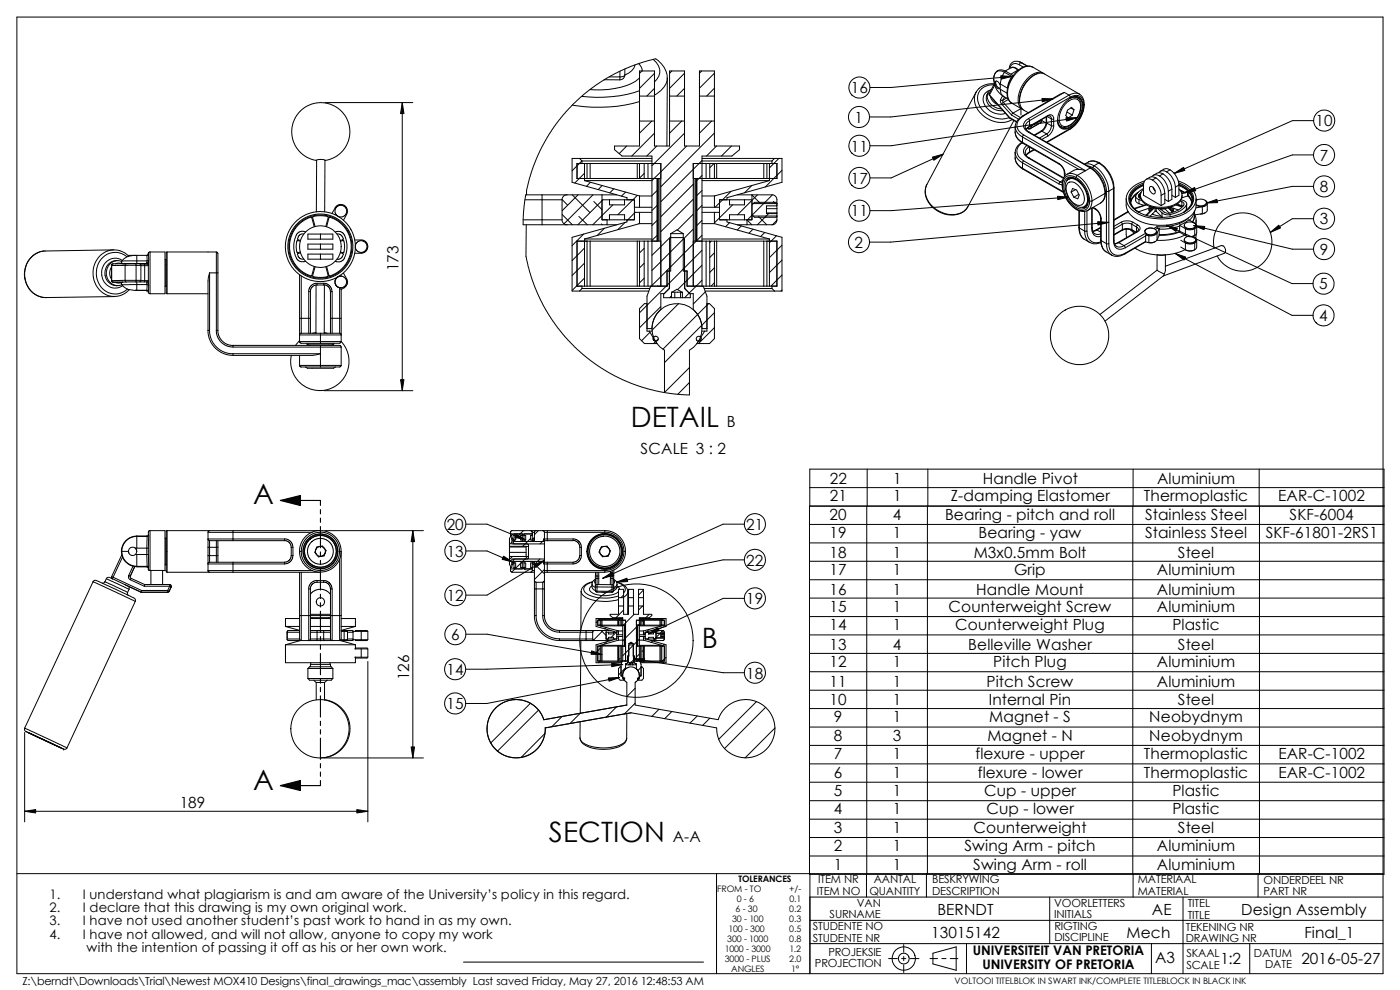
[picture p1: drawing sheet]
<svg xmlns="http://www.w3.org/2000/svg" width="420mm" height="297mm" viewBox="0 0 420 297" stroke-linecap="round" stroke-linejoin="round" font-family="sans-serif">
<defs><g id="words">
<g font-size="8.4">
<text x="189.3" y="128.1">DETAIL</text>
<text x="76" y="151.3">A</text>
<text x="210.6" y="194.5">B</text>
<text x="76" y="236.9">A</text>
<text x="164.7" y="252.5">SECTION</text>
</g>
<g font-size="4.6">
<text x="255.3" y="28">16</text>
<text x="256.5" y="36.8">1</text>
<text x="394.8" y="37.9">10</text>
<text x="255.3" y="45.5">11</text>
<text x="396.1" y="48.2">7</text>
<text x="255.3" y="55.1">17</text>
<text x="396.1" y="57.7">8</text>
<text x="255.3" y="64.9">11</text>
<text x="396.1" y="67.4">3</text>
<text x="256.5" y="74.4">2</text>
<text x="396.1" y="76.5">9</text>
<text x="119.6" y="81.4" transform="rotate(-90 119.6 81.4)">173</text>
<text x="395.9" y="86.8">5</text>
<text x="395.9" y="96.4">4</text>
<text x="218.2" y="128.2">B</text>
<text x="192.3" y="136.4">SCALE 3 : 2</text>
<text x="249.1" y="145.3">22</text>
<text x="268" y="145.3">1</text>
<text x="295" y="145.3">Handle Pivot</text>
<text x="347.2" y="145.3">Aluminium</text>
<text x="249" y="155.9">20</text>
<text x="249.1" y="150.4">21</text>
<text x="267.9" y="155.9">4</text>
<text x="268" y="150.4">1</text>
<text x="283.6" y="155.9">Bearing - pitch and roll</text>
<text x="285.4" y="150.4">Z-damping Elastomer</text>
<text x="343.3" y="150.4">Thermoplastic</text>
<text x="343.6" y="155.9">Stainless Steel</text>
<text x="383.6" y="150.4">EAR-C-1002</text>
<text x="387" y="155.9">SKF-6004</text>
<text x="134.1" y="159">20</text>
<text x="224" y="159">21</text>
<text x="249" y="161.5">19</text>
<text x="267.9" y="161.5">1</text>
<text x="293.7" y="161.5">Bearing - yaw</text>
<text x="343.6" y="161.5">Stainless Steel</text>
<text x="379.8" y="161.5">SKF-61801-2RS1</text>
<text x="134.1" y="167">13</text>
<text x="249" y="167.4">18</text>
<text x="267.9" y="167.4">1</text>
<text x="292.2" y="167.4">M3x0.5mm Bolt</text>
<text x="353.5" y="167.4">Steel</text>
<text x="224" y="169.7">22</text>
<text x="249" y="172.5">17</text>
<text x="267.9" y="172.5">1</text>
<text x="304.3" y="172.5">Grip</text>
<text x="347.2" y="172.5">Aluminium</text>
<text x="249" y="178.5">16</text>
<text x="267.9" y="178.5">1</text>
<text x="293" y="178.5">Handle Mount</text>
<text x="347.2" y="178.5">Aluminium</text>
<text x="134.1" y="180.3">12</text>
<text x="224" y="181.2">19</text>
<text x="249" y="183.6">15</text>
<text x="267.9" y="183.6">1</text>
<text x="284.7" y="183.6">Counterweight Screw</text>
<text x="347.2" y="183.6">Aluminium</text>
<text x="249" y="189.1">14</text>
<text x="267.9" y="189.1">1</text>
<text x="286.7" y="189.1">Counterweight Plug</text>
<text x="351.9" y="189.1">Plastic</text>
<text x="135.4" y="192">6</text>
<text x="249" y="195">13</text>
<text x="267.9" y="195">4</text>
<text x="290.6" y="195">Belleville Washer</text>
<text x="353.5" y="195">Steel</text>
<text x="134" y="202.5">14</text>
<text x="224" y="203.6">18</text>
<text x="249" y="200.1">12</text>
<text x="267.9" y="200.1">1</text>
<text x="298.1" y="200.1">Pitch Plug</text>
<text x="347.2" y="200.1">Aluminium</text>
<text x="122.8" y="204.1" transform="rotate(-90 122.8 204.1)">126</text>
<text x="249" y="206.1">11</text>
<text x="267.9" y="206.1">1</text>
<text x="296.1" y="206.1">Pitch Screw</text>
<text x="347.2" y="206.1">Aluminium</text>
<text x="134" y="212.8">15</text>
<text x="249" y="211.6">10</text>
<text x="267.9" y="211.6">1</text>
<text x="296.8" y="211.6">Internal Pin</text>
<text x="353.5" y="211.6">Steel</text>
<text x="250.2" y="216.7">9</text>
<text x="267.9" y="216.7">1</text>
<text x="296.9" y="216.7">Magnet - S</text>
<text x="344.9" y="216.7">Neobydnym</text>
<text x="250.2" y="222.2">8</text>
<text x="250.2" y="227.8">7</text>
<text x="267.9" y="222.2">3</text>
<text x="267.9" y="227.8">1</text>
<text x="292.8" y="227.8">flexure - upper</text>
<text x="296.3" y="222.2">Magnet - N</text>
<text x="343.3" y="227.8">Thermoplastic</text>
<text x="344.9" y="222.2">Neobydnym</text>
<text x="383.7" y="227.8">EAR-C-1002</text>
<text x="250.2" y="233.3">6</text>
<text x="267.9" y="233.3">1</text>
<text x="293.4" y="233.3">flexure - lower</text>
<text x="343.3" y="233.3">Thermoplastic</text>
<text x="383.7" y="233.3">EAR-C-1002</text>
<text x="250.2" y="238.8">5</text>
<text x="267.9" y="238.8">1</text>
<text x="295.3" y="238.8">Cup - upper</text>
<text x="351.9" y="238.8">Plastic</text>
<text x="53.9" y="242.5">189</text>
<text x="250.2" y="244.3">4</text>
<text x="267.9" y="244.3">1</text>
<text x="296" y="244.3">Cup - lower</text>
<text x="351.9" y="244.3">Plastic</text>
<text x="250.2" y="249.9">3</text>
<text x="267.9" y="249.9">1</text>
<text x="292.2" y="249.9">Counterweight</text>
<text x="353.5" y="249.9">Steel</text>
<text x="201.9" y="252.6">A-A</text>
<text x="250.2" y="255.4">2</text>
<text x="267.9" y="255.4">1</text>
<text x="289.5" y="255.4">Swing Arm - pitch</text>
<text x="347.2" y="255.4">Aluminium</text>
<text x="250.2" y="260.9">1</text>
<text x="267.9" y="260.9">1</text>
<text x="292.1" y="260.9">Swing Arm - roll</text>
<text x="347.2" y="260.9">Aluminium</text>
<text x="281.3" y="274.5">BERNDT</text>
<text x="345.7" y="274.5">AE</text>
<text x="372.5" y="274.5">Design Assembly</text>
<text x="279.5" y="281.3">13015142</text>
<text x="338.1" y="281.3">Mech</text>
<text x="391.5" y="281.3">Final_1</text>
<text x="346.7" y="289.1">A3</text>
<text x="366.3" y="289.3">1:2</text>
<text x="390.6" y="289.3">2016-05-27</text>
</g>
<g font-size="3.9">
<text x="14.9" y="269.6">1.</text>
<text x="24.9" y="269.6">I understand what plagiarism is and am aware of the University’s policy in this regard.</text>
<text x="14.9" y="273.6">2.</text>
<text x="24.9" y="273.6">I declare that this drawing is my own original work.</text>
<text x="14.9" y="277.6">3.</text>
<text x="14.9" y="281.6">4.</text>
<text x="24.9" y="277.6">I have not used another student’s past work to hand in as my own.</text>
<text x="24.9" y="281.6">I have not allowed, and will not allow, anyone to copy my work</text>
<text x="26" y="285.6">with the intention of passing it off as his or her own work.</text>
<text x="292" y="286.6">UNIVERSITEIT VAN PRETORIA</text>
<text x="294.8" y="290.6">UNIVERSITY OF PRETORIA</text>
</g>
<g font-size="3.3">
<text x="245.1" y="268.4">ITEM NO</text>
<text x="245.6" y="264.9">ITEM NR</text>
<text x="260.9" y="268.5">QUANTITY</text>
<text x="262.2" y="265">AANTAL</text>
<text x="279.8" y="265">BESKRYWING</text>
<text x="279.8" y="268.5">DESCRIPTION</text>
<text x="341.5" y="268.6">MATERIAL</text>
<text x="341.5" y="265">MATERIAAL</text>
<text x="379.2" y="268.6">PART NR</text>
<text x="379.2" y="265.1">ONDERDEEL NR</text>
<text x="249" y="275.5">SURNAME</text>
<text x="257.2" y="272">VAN</text>
<text x="316.4" y="275.5">INITIALS</text>
<text x="316.4" y="272">VOORLETTERS</text>
<text x="356.4" y="272.1">TITEL</text>
<text x="356.4" y="275.6">TITLE</text>
<text x="244" y="279.1">STUDENTE NO</text>
<text x="316.5" y="278.9">RIGTING</text>
<text x="355.9" y="279.2">TEKENING NR</text>
<text x="244" y="282.7">STUDENTE NR</text>
<text x="248.6" y="286.7">PROJEKSIE</text>
<text x="316.5" y="282.4">DISCIPLINE</text>
<text x="355.9" y="282.7">DRAWING NR</text>
<text x="356.1" y="287.1">SKAAL</text>
<text x="376.3" y="287.1">DATUM</text>
<text x="244.6" y="290.2">PROJECTION</text>
<text x="356.1" y="290.6">SCALE</text>
<text x="379.7" y="290.6">DATE</text>
<text x="6.7" y="295.5">Z:\berndt\Downloads\Trial\Newest MOX410 Designs\final_drawings_mac\assembly Last saved Friday, May 27, 2016 12:48:53 AM</text>
</g>
<g font-size="2.7">
<text x="215.3" y="267.5">FROM - TO</text>
<text x="221.6" y="264.6">TOLERANCES</text>
<text x="236.9" y="267.6">+/-</text>
<text x="220.8" y="273.6">6 - 30</text>
<text x="221.1" y="270.6">0 - 6</text>
<text x="236.9" y="273.6">0.2</text>
<text x="236.9" y="270.6">0.1</text>
<text x="218.6" y="279.5">100 - 300</text>
<text x="219.7" y="276.5">30 - 100</text>
<text x="236.9" y="276.6">0.3</text>
<text x="236.9" y="279.7">0.5</text>
<text x="217.5" y="285.5">1000 - 3000</text>
<text x="218.3" y="282.5">300 - 1000</text>
<text x="236.9" y="282.7">0.8</text>
<text x="236.9" y="285.7">1.2</text>
<text x="217.5" y="288.5">3000 - PLUS</text>
<text x="219.4" y="291.5">ANGLES</text>
<text x="236.9" y="288.7">2.0</text>
<text x="237.5" y="291.6">1°</text>
<text x="286.5" y="295.3">VOLTOOI TITELBLOK IN SWART INK/COMPLETE TITLEBLOCK IN BLACK INK</text>
</g>
</g></defs>
<g fill="none" stroke="#000" stroke-width=".3">
<path d="M5.1 5.1h410v287h-410zM190.5 19.5a4.3 4.3 0 0 1-3 3M191.6 19.1a3 3 0 0 1 1.2 2.2M196 17.8a4.1 4.1 0 0 1 .4 6.8M305.9 19.4a1.74 1.74 0 0 0-2.8 1.1M305.9 19.4l1.2 .8M306 18.6l.3 .1M306 18.5l.5 .3M306.3 18.7a2.19 2.19 0 0 0-2.3-.1 2.19 2.19 0 0 0-1.1 2M306.4 18.8l.3 .1M306.5 18.8l-.4 .2-.2 .4M306.5 18.8l1.8 1-1.6-.9"/>
<path d="M306.5 18.8l.2 .1M97.6 30.8h26.3M120.7 30.8l.5 3.3h-1zM120.7 30.8v86.4M181.5 23.9h-.2l4.7 .1M182.8 23.1h3.2M186 23.1v.9M186 21.4v1.7M187.5 22.5a1.36 1.36 0 0 1-1.5 .6M187.5 22.5a1.45 1.45 0 0 1-1.5 1.5M187.5 20.7v1.8M191.9 30.5a45.4 45.4 0 0 1-20.2 1"/>
<path d="M191.9 27.2a39.7 39.7 0 0 1-17.3 1.7M191.9 23.4a12.7 12.7 0 0 1-7.3 3.1 29.1 29.1 0 0 1-7.6 .4M191.9 36.3h4.5M191.9 28.8h4.5M192.6 21.3l-.7 .7M195.6 36.3l-3.7 3.7M196.4 40l-6.8 6.8M196.4 22l-4.5 4.5M196.4 26.5l-2.3 2.3M200.2 23.4a6.5 6.5 0 0 0-3.6-5.7l-3.4 .9-4.2 1.4-3.3 1.5-4.1 2.2-3 2-3.4 2.6-4.6 4.4-4.4 5.4-1.8 2.8-2.4 4.4-2.8 7.1-1.1 4.5-.1 1.6M200.3 23.4a6.4 6.4 0 0 1-3.9 5.1M200.3 23.5l-.2 20.3"/>
<path d="M200.9 36.3h4.5M200.9 28.8h4.5M201.6 21.3l-.7 .7M204.6 36.3l-3.7 3.7M205.4 40l-9.7 9.7M205.4 22l-4.5 4.5M205.4 26.5l-2.3 2.3M209.9 36.3h4.5M209.9 28.8h4.5M210.6 21.3l-.7 .7M213.6 36.3l-3.7 3.7M214.4 39.9l-16.1 16.1"/>
<path d="M214.4 22l-4.5 4.5M214.4 26.5l-2.3 2.3M292.9 27.7a6 6 0 0 0 2.7 7.4 7.6 7.6 0 0 0 8.2 .8M292.9 27.7l-14.7 27.7a6 6 0 0 0 2.7 7.4 7.2 7.2 0 0 0 9 0l14.4-26.6M293 27.6a5.2 5.2 0 0 1 5.4-2.5l-1.5 3M293.1 27.4l-.2 .3M296.2 28.4a3.8 3.8 0 0 0 3.6 4.8h1.2M296.2 28.4h.1M296.5 27.9a3.8 3.8 0 0 0 4.1 4.7M296.5 27.8l-.3 .6M296.9 28.1l.1 .5M296.9 28.1l.1 .4"/>
<path d="M297 28.5v.1M297 28.6l6 6.8M297 28.5l6 6.7M297.2 27.1a2.99 2.99 0 0 0-1.3 5.1 5.4 5.4 0 0 0 5.8 1.8M297.3 29a3.2 3.2 0 0 0 2.1 2.3M297.5 26.8l-1 1.1M298.2 23.8a6.1 6.1 0 0 0 2.9 5.1M298.2 23.8l.5 1.1M298.3 25.4a4.3 4.3 0 0 0-4.6 2.4 4.3 4.3 0 0 0 .9 5 7.4 7.4 0 0 0 8.3 2.5M298.5 25.6l-1.5 2.9M298.7 24.9l.3-.6 .5 .3 .5 .5M298.7 24.9a1.55 1.55 0 0 0 1.3 1.7"/>
<path d="M299 24.3a1.56 1.56 0 0 0 1.1 2.2M300 25.1l.3 .1M300 26.6l.2 .2M300 25.1l.2 .7-.2 .8M300.2 26.8a2.21 2.21 0 0 0 .9 2.1M300.2 26.8l2 1.1M300.3 29.9v.8l.3 .5M300.3 29.9l.6 .2M300.3 22.7l3.3 .2-3.2 .8zM300.6 31.2l3 3.3M300.9 28.7l-.6 1.2M300.9 30.1l.2 .6"/>
<path d="M301.1 30.7l-.5 .5M301.1 30.7l2.9 3.3M301.1 28.9l1.5 .8M301.4 21.7a2.03 2.03 0 0 0-2.3-.1 2.03 2.03 0 0 0-.9 2.2M301.4 21.7a6.4 6.4 0 0 0-1.1 3.5M301.4 21.7l2.2 1.2M301.5 29.1l-.6 1M301.9 21.4a2.24 2.24 0 0 0-2.4-.2 2.24 2.24 0 0 0-1.2 2M301.9 21.4l-.5 .3M301.9 21.4l2 1.2M302.1 29.4l-1.2 .7M302.6 29.8l-1.5 .9"/>
<path d="M303 35.2v.2l2 1.2M303 35.2l2.1 1.3M303.4 20.4a1.72 1.72 0 0 1 2.2 .6l-.2 .1M303.4 20.3h1l1 .8M303.4 20.3l-1.7 1M303.6 34.5l2.1 1.3M303.6 22.9a7.2 7.2 0 0 0-1.2 3.6l-2.1-1.3M303.6 22.9l.3 .1M303.6 22.9l-36.1 3.3h-6.4M303.9 22.6l.2 .1M303.9 22.6l-.3 .3M304 34l-.4 .5"/>
<path d="M304 34l2.4-1.4v1.9M304 34l2.2 1.3M304.7 39.5v.1a4.1 4.1 0 0 0 2.2 3.4M304.7 38.1a4 4 0 0 0 2.2 4.6M305.4 21.1l-2.1 1.2M306.9 34.8a3.5 3.5 0 0 0-1.9 4.6l.5 .6 1.4 1.1M306.9 34.8h.3M307.2 34.8a3 3 0 0 0-2 2.8 3 3 0 0 0 2 2.9M308.3 38.5l.3 .2M308.5 38.4l.1 .3M308.5 38.4l.7 .2M308.6 38.3l-.1 .1"/>
<path d="M308.6 38.7h.5M308.6 39.7h.3M308.6 35.6a2.13 2.13 0 0 0-1.4 2 2.13 2.13 0 0 0 1.4 2.1M308.6 35.6l.4 .6M308.6 39.7l18.6 10.7M308.9 38.1l-.9 .8M308.9 39.7l18.5 10.7M309 36.2a1.82 1.82 0 0 0-1.3 1.7 1.82 1.82 0 0 0 1.2 1.8M309 37.8l-1.1 1M309 37.8l-.1 .3M309 36.2v1.6M309.2 38.6l-.1 .1"/>
<path d="M309.6 37.8h-.3M309.6 37.6v.2M309.6 37.8l-.4 .8M309.9 20.2a3.9 3.9 0 0 0-4.6 1.1 8.9 8.9 0 0 0-2.9 8 2.42 2.42 0 0 0 1.4 1.7M311.1 22.1a9.1 9.1 0 0 0-5.1 8.6M312.4 36.7l-3.3 2M312.4 36l1.6 .9M312.5 36.6l-.1 .1M312.5 39.3l.2 .1M312.5 39.3l-2.1 1.2M312.6 36.1l-3 1.7M312.7 36.2l-.3 .5"/>
<path d="M312.7 29.5l3.3 .2-3.2 .9zM312.7 39.4l-2.2 1.2M312.7 39.4l1.4 .8M313.1 22l-3.3-1.9a5 5 0 0 0-5.4 2.5 7.5 7.5 0 0 0-1.5 7.6l.7 .7 3.2 1.9M313.3 22.1a4 4 0 0 0-5.1 1.6 8.9 8.9 0 0 0-2.4 7.7 2.15 2.15 0 0 0 1.3 1.5M314 36.7l-.6 1.7-.9 .9M314 36.7l.1 .2M314 35.1v1.6M314.1 36.9a3.3 3.3 0 0 1-1.4 2.5M314.1 35.1v1.8M314.1 36.9l1.4 .8M314.3 35l1.2 .7"/>
<path d="M314.4 34.9a.76 .76 0 0 1 .8 0 .76 .76 0 0 1 .3 .8M314.4 34.9l-5.5 3.2M314.5 34.7l-.1 .2M314.5 34.7a1.06 1.06 0 0 1 1.2-.2 1.06 1.06 0 0 1 .5 1.2M314.5 34.7l-5.5 3.1M315.5 35.7h.7M315.5 37.7h.7M315.5 37.7a3.1 3.1 0 0 1-1.4 2.5M315.5 35.7v2M316 29.7l-48.7 5.4h-6.3M316.2 37.7a3.9 3.9 0 0 1-1.7 3.1M316.2 35.7v2"/>
<path d="M317.6 37.3l.8 .7-.4-.1M318.1 38.1h.4M318.2 28.2l-11.3 6.6M319.4 27.7l-1.2 .6M319.4 27.7l-12.2 7.1M319.4 27.7l1.4 .8M319.9 35.3h3.3l-3.1 1zM319.9 30.5a3.5 3.5 0 0 1 4.2-1.2 4.9 4.9 0 0 1 0 5.7 5.9 5.9 0 0 1-4.8 3.7 2.58 2.58 0 0 1-1.9-3.4l.9-2.6zM320.2 30.8a2.55 2.55 0 0 1 3.7-.5 5.6 5.6 0 0 1-1.6 6.2 2.9 2.9 0 0 1-3.8 1 5.2 5.2 0 0 1 1.1-6.1zM320.2 33.6l1.6 .9M320.8 28.5a3.3 3.3 0 0 1 3.2-.3l-10.5-6a3.8 3.8 0 0 0-4.2 1.1 8.9 8.9 0 0 0-3.1 8.4 3.7 3.7 0 0 0 2.4 2.1M320.8 28.5l.4 .7"/>
<path d="M320.8 28.5l-12.2 7.1M321 29.5a2.15 2.15 0 0 1 2.5-.1 2.15 2.15 0 0 1 1 2.2 7.1 7.1 0 0 1-5.1 6.7 2.06 2.06 0 0 1-2-2.4M321.1 29.5a2.34 2.34 0 0 1 2.8-.1 2.34 2.34 0 0 1 .9 2.6 7.7 7.7 0 0 1-4.9 6.6 2.17 2.17 0 0 1-2.5-2.7M321.1 38.8l-6.9 3.9M321.2 38.6l-.1 .2M321.2 29.2a2.47 2.47 0 0 1 2.8-.3 2.47 2.47 0 0 1 1.2 2.6M321.2 38.6l-7.1 4M321.2 29.2l-12.2 7M321.3 32.4l1 .5M322.3 32.9l-.7-.7-1.2 .9-.5 1.6 .7 .7 1.2-.9M322.3 32.9l-.5 1.6M322.4 29l1 .4-.3-.4"/>
<path d="M323.2 29.1l.3 .4M323.2 35.3l-55.7 8.4h-6.4M323.9 28.2a3.4 3.4 0 0 1 1.5 3.1M325.2 31.5a8.8 8.8 0 0 1-4 7.1M325.4 31.3a9.6 9.6 0 0 1-4.3 7.5M325.4 31.3l-.2 .2M394.2 36.2h-6.3l-35.5 15.8M95 48.1l-1.4-.3-1.5-.6-1.8-1.3-.8-.9-.9-1.3-.6-1.5-.4-1.9v-1.6l.4-1.9 .6-1.5 1.7-2.2 1.4-1.1 1.9-.8 2.8-.4 1.9 .2 1.4 .5 1.4 .7 1.5 1.2 1.1 1.6 .8 1.6 .5 2.8-.4 2.8-.6 1.5-1.4 1.8-2.2 1.7-2.9 1M157.6 59.9h11.1M162.7 58.5v8.9M168.7 59.9l1.6 1.7M168.7 59.9v6.1"/>
<path d="M170.2 58.5a1.45 1.45 0 0 0-1.5 1.4M171.7 58.5l5.4 5.3M173.5 58.5l-4.8 4.7M173.9 47.5l.8 .8M174.7 48.3l-3 3M174.7 48.3v.8M174.7 48.3h21M175.4 52l-2.9 2.9M175.4 49.1v5.1M175.4 54.2l16.5 4.6M176.2 49.1v4.5M177.1 49.1v4.5"/>
<path d="M177.2 54.7l-1.2 1.2M178 58.5l-8.7 8.6M180.7 58.5v7.5h9.7v-6.1h-9.5l-7.5 7.5M180.7 55.7l-1.2 1.2M182.9 59.9v1.6h4.5v-1.6M184.2 56.6l-1.2 1.3M185.1 58.5h-27.3l-.8 7v1.9h28.1M187.7 57.7l-1.2 1.1M188.1 43.8l-2.3 2.3M190.2 59.9l.2 .3M191.3 49.1v4.5M191.3 58.6l-5.9 5.8"/>
<path d="M191.9 49.1v4.5M191.9 58.8v3.4M191.9 58.8h3.8M193.3 49.1v4.5M193.3 52l-1.4 1.5M194.5 49.1v4.5M195.7 47.5h-24v7.2l16.5 4.6v.6M197.1 43.8l-3 3M197.2 57.2l-1.5 1.5M197.2 53.6v18.7M197.3 53.6v18.7M197.6 53.6v18.7"/>
<path d="M198.1 53.6v18.7M198.3 53.6h-25.1v-4.5h25.1v36.8M206.1 43.8l-10.4 10.4h-20.3M208.1 55.3l-9.8 9.7M208.1 59.8l-9.8 9.7M208.1 53.6h25.1v-4.5h-25.1v36.8M208.3 53.6v18.7M208.8 53.6v18.7M209 53.6v18.7M209.2 53.6v18.7M210.7 48.2l-12.4 12.3M210.7 52.7l-1.5 1.4"/>
<path d="M210.7 57.1l-1.5 1.5M210.7 47.5h24v7.2l-16.5 4.6v.6M210.7 48.3h21M210.7 54.2h20.2M210.7 58.8h3.7M211.9 49.1v4.5M213 49.1v4.5M214.3 49.1l-1.3 1.2M214.4 53.4l-.1 .2M214.4 49.1v4.5M214.4 58.8v3.4M215 43.8l-3 3"/>
<path d="M215.1 49.1v4.5M216.1 59.9l-.2 .3M218.9 59.9v1.6h4.5v-1.6M219.4 57.4l-4.8 4.8M219.5 43.8l-3 3M221.3 58.5h10.4a1.44 1.44 0 0 1 1.5 1.4v6.1a1.52 1.52 0 0 1-1.5 1.4h-10.4M225.6 55.7l-2.1 2.1M225.7 58.5l2.5 2.6M225.7 58.5v7.5h-9.8v-6.1h9.6l.2 .3M227.3 58.5l-6 5.9M229.2 49.1v4.5M230.2 49.1v4.5"/>
<path d="M230.9 49.1v5.1M230.9 54.2l-16.5 4.6M231.7 48.3v.8M231.8 58.5l-2.6 2.6M232.4 47.5l-.7 .8M233.8 47.5l-2.9 2.9M234.7 51.1l-5 5M278.2 55.4a6.5 6.5 0 0 0 4.2 8.4 6.2 6.2 0 0 0 8-1.7M279.8 47.2l3.2-.9-2.8 1.8zM283 46.3l-15.5 7.1h-6.4M304.7 47.3v.1a4.1 4.1 0 0 0 2.2 3.3M304.7 45.8a4.1 4.1 0 0 0 2.2 4.7"/>
<path d="M306.6 42.7a3.3 3.3 0 0 0-1.9 3.2 3.3 3.3 0 0 0 2.2 3M306.7 42.8a2.82 2.82 0 0 0-.2 5l.7 .5M306.9 50.5v.2M306.9 42.7v.3M306.9 50.5l12.2 7M306.9 41.1l16.8 9.7M306.9 41.1v1.6M306.9 48.9v1.6M306.9 48.9l10.9 6.3M306.9 42.7l10.9 6.4M306.9 50.7l12.2 7M306.9 43l11 6.3"/>
<path d="M307.2 40.5l-.3 .6M307.2 48.3l-.3 .6M307.2 40.5l18.6 10.7M307.2 48.3l11 6.3M308.2 43.6a2.07 2.07 0 0 0-1 2.1 2.07 2.07 0 0 0 1.4 1.7M308.6 47.4h.3M308.6 47.4l10.5 6.1M308.9 44a1.79 1.79 0 0 0-1.2 1.7 1.79 1.79 0 0 0 1.2 1.7M308.9 45.8l-.9 .8M308.9 47.4l10.3 5.9M309 45.6l-1.1 1M309 45.6l-.1 .2"/>
<path d="M309 44.1v1.5M310.2 44.9l-1.2 .7M310.4 45l-1.5 .8M314.1 40.2l.4 .6M314.1 40.2l-2.2 1.2M314.5 40.8l-1.8 1M317.4 58.9l3.3 .2-3.3 .8zM317.8 55.2l1 .2M317.8 49.1l.1 .2M317.8 49.1a4.1 4.1 0 0 1 1.8 3M317.9 49.3l1.2 1.3 .3 1.3M318.2 54.6l.6 .2"/>
<path d="M318.2 54.6l-.4 .6M318.8 55.4a9.5 9.5 0 0 0 4.2 7.5M318.8 55.4l.1 .2M318.9 55.6a8.8 8.8 0 0 0 4 7.1M318.9 54.1l-.7 .5M319.4 51.9l.2 .2M319.4 51.9v1.1M319.6 52.1v.7M319.9 53.7a2.96 2.96 0 0 1 4.2 .8 7.5 7.5 0 0 1 2.3 7 2.25 2.25 0 0 1-3.6 .6 7.4 7.4 0 0 1-3.2-8zM320.2 52.4l-.2 .1a3.3 3.3 0 0 0-1.2 2.9M320.2 52.3a2.91 2.91 0 0 1 3.1 .3M320.5 53.9a2.63 2.63 0 0 1 3.4 .8 6.5 6.5 0 0 1 2.2 6.5 1.94 1.94 0 0 1-3 .6 7 7 0 0 1-3.3-6.9z"/>
<path d="M320.5 54.9a2.37 2.37 0 0 1 3.1 .8 5.1 5.1 0 0 1 1.6 5.2 1.83 1.83 0 0 1-2.9 .1 5.4 5.4 0 0 1-2.1-5.7zM320.7 53.8a3.1 3.1 0 0 1 3.9 1.3M320.7 59.1l-53.2 4.1h-6.4M320.7 53.2l-.5 1M320.9 53.2l-.7 .9M321.5 53.3l-.3 .2M321.5 57.6l.4-1 1.2 .4 .8 1.5-.4 1.1-1.2-.4M321.5 57.6l.8 1.6M321.8 53.2l-.8 .4M322.8 56.9l-1.3 .7M322.9 53.3a8.8 8.8 0 0 1 4.1 7M322.9 53.3a2.47 2.47 0 0 0-2.8-.3 2.47 2.47 0 0 0-1.2 2.6"/>
<path d="M323.3 52.6l-.4 .7M323.3 52.6a9.6 9.6 0 0 1 4.4 7.7M323.7 50.8l-1.4 .3-2.1 1.2M323.7 50.8l2.1 .4M323.8 58.3l-1.5 .9M324.1 54.6l.1 .1M325.5 49.3a3.1 3.1 0 0 1 2.8 .4M325.8 51.2l-2.5 1.4M326.3 58a3.2 3.2 0 0 1-.9 4M326.5 49.8l1.5 .5M326.5 58.5v.1M326.7 48.6l.3-.2a3.4 3.4 0 0 1 3 .5"/>
<path d="M326.7 48.6a2.91 2.91 0 0 1 3.1 .3M326.7 48.6l-1.2 .6M327.2 50.4h.2M327.2 50.4a9.9 9.9 0 0 1 4.4 7.6M327.2 50.4l-1.4 .8M327.4 50.4a9.3 9.3 0 0 1 4.4 7.4M328 50.3a9 9 0 0 1 4.1 7.1M328.3 49.7a9.6 9.6 0 0 1 4.5 7.7M328.3 49.7l-.3 .6M329.8 48.9h.2M329.8 48.9a9.7 9.7 0 0 1 4.4 7.7M329.8 48.9l-1.5 .8"/>
<path d="M330 48.9a9.6 9.6 0 0 1 4.3 7.4M331.6 58a3.3 3.3 0 0 1-1.3 2.9l-3.9 2.3M331.6 58l-3.9 2.3M331.8 57.8a3.1 3.1 0 0 1-1.5 3.1M331.8 57.8l-.2 .2M332.1 57.4h.7M332.1 57.4v15.7M332.8 57.4v15.7M334.2 56.6l-1.4 .8M334.2 56.6v15.7M334.3 56.3l-.1 .3M334.3 56.3v15.8"/>
<path d="M338 59.6a5.8 5.8 0 0 0 3.6 6.6 16.4 16.4 0 0 0 15.3-1 5.3 5.3 0 0 0 2.1-5.6M340.3 58.8l1.3-1.1a5.1 5.1 0 0 0-2.3 3zM340.8 58.9l.1 1.4 .9 .8M341.2 58.2l-.3 .2a4 4 0 0 0-1.6 2.3M341.7 58.5v.6l.6 .5M341.7 58.5v.6M341.8 59.9l.8 .3M341.8 59.9v1.2M342 58.2l-.3 .3M342 58.2v1.2M342.3 58.6a3.5 3.5 0 0 0 3 3.4 9 9 0 0 0 8.8-1.5l.6-1.1v-.8M342.3 58.1l-.3 .1"/>
<path d="M342.3 57.8h.1M342.3 59.4h-.3M342.4 57.7l-.1 .1M343.2 55.3a5.6 5.6 0 0 0-4.2 4.5 4.7 4.7 0 0 0 2.7 3.9M343.2 55.5a5.6 5.6 0 0 0-4.2 4.4M343.2 55.7a5.2 5.2 0 0 0-4 4.6l.6 1.5 .6 .7 3.5-1.1M343.2 56.6a3.4 3.4 0 0 0-2.3 2.5l.9 .8M343.2 56.7a2.5 2.5 0 0 0 .5 4.2 9 9 0 0 0 10.4-.7 2.38 2.38 0 0 0-.3-3.5M343.2 55.5v3.1l5.3 3.1M343.3 54.9a6 6 0 0 0-4.6 4.7 5.2 5.2 0 0 0 3.8 4.5 15.3 15.3 0 0 0 13.7-1 3.9 3.9 0 0 0 .1-6.8l-2.6-1.4M343.5 54.3a7.1 7.1 0 0 0-5.5 5.2 6.2 6.2 0 0 0 4.7 5.2 16 16 0 0 0 14.2-1.4 4.3 4.3 0 0 0 2.1-4 4.3 4.3 0 0 0-2.7-3.7l-2.7-1.3M345.2 56a1.38 1.38 0 0 1 1.3 .7 1.38 1.38 0 0 1-.1 1.5 1.54 1.54 0 0 1-1.2-2.2z"/>
<path d="M345.9 54a5.9 5.9 0 0 1 2.6 4.6M345.9 54a1.62 1.62 0 0 0-1.9-.2 1.62 1.62 0 0 0-.8 1.7M346.1 56.2l.6 1.1M346.9 53.4a6.1 6.1 0 0 1 2.7 4.6M346.9 53.4a2.28 2.28 0 0 0-2.9 .4M346.9 53.4l-1 .6M348 52.8a1.58 1.58 0 0 0-2.4 .2M348 52.8a6.1 6.1 0 0 1 2.6 4.6M348.5 58.6v3.1M349 52.2a6.1 6.1 0 0 1 2.7 4.6M349 52.2a2.24 2.24 0 0 0-2.9 .4M349 52.2l-1 .6"/>
<path d="M349.6 58l-1.1 .6M349.6 58v3l-1.1 .7M349.6 59.8l1 .7M350.1 51.6a6.1 6.1 0 0 1 2.7 4.5M350.1 51.6a1.58 1.58 0 0 0-2.3 .2M350.6 57.4v3.1M351.1 51a5.9 5.9 0 0 1 2.7 4.5M351.1 51a2.15 2.15 0 0 0-2.9 .4M351.1 51l-1 .6M351.7 58.6l1.1 .6M351.7 56.8v3l-1.1 .7M351.7 56.8l-1.1 .6"/>
<path d="M352.4 52l2.8-1.8 .4 .9zM352.8 56.1v3.1M353.8 55.3a5.6 5.6 0 0 1 4.2 4.6 4.8 4.8 0 0 1-2.7 3.8M353.8 55.5a5.7 5.7 0 0 1 4.2 4.4M353.8 55.7l2.6 1.5M353.8 55.5v3.1l-1 .6M353.8 55.5l-1 .6M354.1 57l1.3 .7zM354.3 57.3l.9 .5M354.5 59.9a1.36 1.36 0 0 1 1.6 1.7M355.5 57.9l3-1.6 .3 .9zM356.4 57.6h.3"/>
<path d="M356.4 57.2l-1.7 .8M356.4 58.8h.3M356.4 57.2v.2M356.4 57.6v1.2M356.4 57.6l-1.7 .5M356.4 58.8l-1.7 .6M356.5 58.8l1 1.2 .2 .7M356.7 58.8l.8 1.1 .2 .8zM356.7 57.6a3.6 3.6 0 0 1-.8 5.6l-.7 .5M356.7 57.6v1.2M359.4 59.9l-.4 .1M394.2 46.5h-6.4l-32.3 11.4"/>
<path d="M394.2 55.9h-6.4l-25.7 5M13.2 75.3a7.1 7.1 0 0 0-3.9 12.1l1.9 1.3 1.4 .5 1.4 .1M13.2 75.3a7.1 7.1 0 0 0-5.8 7.1 7.1 7.1 0 0 0 6.1 6.9l20.9-.3M33.5 79.7v4.5M33.5 79.7h.1M33.9 79.2h-.3l-.2 .5M33.9 79.2l-.4 .5M34.2 75l-21 .3M35.3 78.2l1.2 .2M35.3 78.2a3.8 3.8 0 0 0-3.4 3.8 3.8 3.8 0 0 0 3.5 3.7M35.3 78.2a3.7 3.7 0 0 0-3.8 3.8 3.7 3.7 0 0 0 3.9 3.7M36 75.2a6.6 6.6 0 0 0-8 7.9 6.2 6.2 0 0 0 4.2 5.5 6.2 6.2 0 0 0 6.6-1.7"/>
<path d="M36 75.2l1.5 .7 1.1 .9M36.4 78.5l.2 .5 .3 .1M36.5 78.5v.3l.4 .3M36.6 78.3l-.2 .2M36.6 79.1l-1.3-.1-.7 .2M36.7 78.1a4.2 4.2 0 0 0-4.9 .5 4.2 4.2 0 0 0-1.1 4.8 3.9 3.9 0 0 0 6.1 2.3M36.9 79.1h.2M37.5 79.6v4.5M37.5 79.6l-4 .1M38 79.1h3.9l.4 .5M38 79.1l-.4 .2-.1 .3M38 79.1l-4.1 .1"/>
<path d="M38.1 77.1a5.6 5.6 0 0 0-6.4-.6 5.6 5.6 0 0 0-2.8 5.7 5.6 5.6 0 0 0 3.2 5.4 5.6 5.6 0 0 0 6.1-.9h.1M38.6 76.9l-1.4 .7-.6 .7M40.6 79.1l.2 .5M40.7 76.6l-2.1 .3M40.8 79.6v4.7l-.1 .3M40.8 79.6h1.5M40.8 79.6h-3.3M41.1 79.1h3l.4 .5M41.1 79.1h-4.2M41.1 78.3h-4.5M41.1 76.6v1.7M41.1 78.3v.8"/>
<path d="M41.1 78.3h3M41.9 79.2h2.2M42.1 79.2h2.2M42.3 79.6v4.5M43.3 79.2l.1 5.4M44.1 78.8l.4 .2M44.1 76.6v1.7M44.1 79.2l.3 .1 .1 .4h-2.2M44.1 78.8v.4M44.1 76.6h-5.5v.3M44.1 78.3v.5M44.5 76.2l-.4 .4"/>
<path d="M44.5 76.2l.1 1.9M44.5 76.1v.1M44.5 79v5.7M44.5 76.1h.1M44.6 78.1l-.1 .9M44.6 78.1l-.5 .2M45 75.6l-.4 .2-.1 .3M45 75.6v12.5M45 75.6h4.5v12.5h-4.5M49.5 77.9h.3M49.8 77.9v8M49.8 77.9l.1 .2"/>
<path d="M50.2 75.6l-.3 .1v12.3l.3 .1M50.2 75.6v12.5M50.2 75.6h14.7M64.9 75.6l.5 .5v23M64.9 75.6v23.5M89 70.5l-.5 1.2-.3 1.7 .2 2.7 1 2 .9 .4h.9M90.1 72.4l-.7-.3-.3 .2-.2 1.4 .2 2 .3 .1 .7-.2M90.2 75.9l-.9 .2 .3 1 .7 .6 .9 .1M91.2 70.2h-.8l-.8 .7-.3 .9 .9 .3M91.7 69.6l-.7-.2-.9 .1-.7 .4-.5 .6M91.7 78.4l-.4 .1M92.4 70.2h7.5v1.6h-7.5z"/>
<path d="M92.4 73.2h7.5v1.6h-7.5zM92.4 76.2h7.5v1.6h-7.5zM94.3 68l-.8-2.8-1.1 .3-1.4 .8-1.6 1.3-1.2 1.6-.9 2-.4 1.6 .1 2.6 1 3 1.7 2.3 2.7 1.7a.96 .96 0 0 0 1.2 .2l.7-2.6M94.6 67.9l-.8-2.7 .2-.3 2-.2 2.5 .4-.7 2.8M94.9 63.6l.1-15.6 .9-.2 1.6 .2-.1 15.6M96.2 70.2v1.6M96.2 73.2v1.6M96.2 76.2v1.6M98 68l.8-2.8 2.2 .8 1.6 1.3 1.3 1.5 1 2.1 .4 1.6v3.2l-1.1 2.9-1.6 2-2.7 1.9a.8 .8 0 0 1-1.2 .1l-.7-2.6M100.6 69.6l1.5-.1 .8 .4 .5 .6M101.1 70.2l1 .2 .6 .7M102.1 75.9l.9 .2-.2 .8-.9 .8-.8 .1"/>
<path d="M102.2 75.6l.7 .2M102.8 71.1l.2 .7-.9 .3M103.2 72.4l.2 1.9-.2 1.3-.3 .2M103.2 61.6l.9 1 .2 1.1-1.2 2.4M103.2 72.3l-.3-.2-.7 .3M103.3 61.6l-1-.3-1.2 .4-1.5 2.4M103.3 70.5l.5 1.2 .3 1.7v1.6l-.4 1.6-.4 1-.7 .7-.7 .3-1.3-.2M104.4 69.3l-1.2-1.7-1.2-1.1-1.7-1.1-1.4-.5-1.9-.4h-1.6l-1.6 .3-1.9 .7-1.4 .8-1.6 1.6-.9 1.3-.9 2-.4 2v1.6l.2 1.5 .8 1.9 .8 1.4 1.5 1.6 1.3 1 2.1 .9 1.9 .3h1.6l1.6-.2 1.9-.7 1.4-.9 1.6-1.5 .9-1.3 .9-2 .4-2v-1.6l-.3-1.8-.9-2.1M105.3 68.8l-1.3-1.8-1.6-1.5-1.7-1-1.7-.7-1.9-.3h-2.2l-2.4 .6-2.1 1.1-1.2 .9-1.8 2-1 1.8-.6 2-.2 2.3 .3 2.1 .6 1.8 .8 1.6 1 1.2 2 1.8 1.8 1 2 .6 2.3 .2 2.1-.3 1.8-.5 1.6-.9 1.2-.9 1.5-1.6 1.1-1.8 .6-1.7 .3-1.9v-2.2l-.3-1.5-1-2.4M106.5 72h2.3l.7 .3 .6 .6 .3 1.1-.3 1.1-.6 .5-.7 .3-2.3 .1M157 66h11.7M157.9 67.4l-.1 9.5 1.9 7 2.5 6.1 3.5 6.1 3.1 4 3.8 4.1 4.6 4 3.9 2.7 3.4 1.9 3 1.4 4.4 1.7 7.9 2 7.1 .6v-13.4a7.5 7.5 0 0 0 2-11.3 7.5 7.5 0 0 0-11.5 0 7.5 7.5 0 0 0 2 11.3v12.7l7.5-7.5"/>
<path d="M168.7 66a1.45 1.45 0 0 0 1.5 1.4M168.7 64.3l3.1 3.1M173.7 64.9l2.6 2.5M175.2 70.2l-3.5 3.5M175.4 71.7h20.3M175.4 74.4l-3.7 3.8M175.4 79l-3.7 3.7M175.4 71.7v14.2M176.2 72.3v13.6M177.1 72.3v13.6M178.2 60.5l2.5 2.4M180.5 67.2l.3 .2"/>
<path d="M180.7 65.7l.2 .3M181.4 68.5l-2.2 2.2M182.2 66v1.4M182.9 66v-1.6h4.5v1.6M183.9 61.5l-6 5.9M187.6 66.7l-2.1 2.2M188.2 66v.6l-16.5 4.6v16.1h23M190.4 63.7h5.3M190.4 62.2h5.3M190.4 65.7l-.2 .3M190.7 63.7l-2.5 2.5M191.3 72.3v13.6"/>
<path d="M191.9 63.7v3.4M191.9 72.3v13.6M191.9 66.9l-.2 .2M191.9 67.1l-16.5 4.6M191.9 67.1h3.8M193.3 72.3v13.6M193.3 74.5l-1.4 1.4M193.3 79l-1.4 1.4M194.5 72.3v13.6M197.2 61.7l-1.5 1.5M197.2 66.2l-1.5 1.4M197.2 70.7l-1.5 1.4"/>
<path d="M201.3 70.1v11.2h-1.1v4.6h-27v-13.6h25.1M201.3 71l-5.6 5.6M201.3 75.5l-5.6 5.7M201.3 70.1l1.9-1.1 1.9 1.1M201.3 70.1h3.8M205.1 70.1v11.2h1.1v4.6h27v-13.6h-25.1M205.4 75.9l-4.5 4.5M208.1 64.3l-4.8 4.7M208.1 68.7l-7.2 7.2M208.9 72.3l-3.8 3.9M210.7 71.7h20.2M210.7 79.6l-5.2 5.2"/>
<path d="M210.7 70.6l-1.5 1.5M210.7 75.1l-5.6 5.6M210.7 61.6l-1.5 1.6M210.7 66.1l-1.5 1.5M210.7 63.7h5.2M210.7 67.1h3.7M210.7 62.2h5.2M211.9 72.3v13.6M213 72.3v13.6M213.4 72.3l-.4 .5M214.4 75.9l-1.4 1.4M214.4 63.7v3.4"/>
<path d="M214.4 72.3v13.6M214.4 67.1l16.5 4.6M215.1 72.3v13.6M215.9 65.7l.2 .3M218.2 66v.6l16.5 4.6v16.1h-23.1M218.9 66v-1.6h4.5v1.6M219 66.8l-1.2 1.2M219.9 61.5l-5.5 5.4M222.5 67.8l-1.2 1.2M224.2 66l1.4 1.4M224.2 66v1.4M225.7 64.6l-1.5 1.5"/>
<path d="M225.7 64.4l.7 .8h6.5l.3-.4M225.7 61.1h7.5M225.7 64.8h7.5M225.7 65.7l-.2 .3M226 68.7l-1.2 1.3M227.6 64.9l2.5 2.5M229.2 72.3v13.6M229.5 69.8l-1.2 1.2M229.6 60.7l-3.8 3.8M230 63.9h3.2M230 62.6h3.2M230.2 72.3v13.6"/>
<path d="M230.7 64.1l-3.4 3.3M230.9 71.7v14.2M232.1 60.5l.6 .6M233 70.7l-2.1 2.1M233.2 61.1h.1M233.2 64.8h.1M233.2 61.6l-.2 .2M233.2 66.1l-1.4 1.3M233.2 61.1l-.3-.4h-6.5l-.7 .8M233.2 61.8h-3.2v2.3h3.2M234.7 73.6l-3.8 3.7M234.7 78.1l-3.8 3.7"/>
<path d="M322.9 62.7l.1 .2M323.8 68.2v.5a3.8 3.8 0 0 0 1.5 3M323.8 68.2l.1 .2M323.8 63.2v5M323.9 68.4a4 4 0 0 0 1.4 3.4M323.9 63.2v5.2M323.9 68.4l1.6 .9M324.8 62.2h1.2M325.3 71.8l1.8 1M325.5 69.3a3.9 3.9 0 0 0 1.6 3.5M325.5 69.3h.7M325.5 63.5v5.8"/>
<path d="M326 62.1l-1.1 .1M326.2 69.3a2.96 2.96 0 0 0 4.1 3.3M326.2 63.2v6.1M326.2 61.6l-.3 .1M326.5 61.3l-.8 .5M327 60.3h.7M327 60.3a2.49 2.49 0 0 1-1.2 2.6 2.49 2.49 0 0 1-2.9-.2M327.1 72.8a3.3 3.3 0 0 0 3.3 0M327.6 68.5a2.07 2.07 0 0 0 2.7 2.4M327.6 62.4v6.1M327.7 60.3a2.86 2.86 0 0 1-1.4 2.9 2.86 2.86 0 0 1-3.3-.3M327.8 68.3a1.73 1.73 0 0 0 .6 1.8 1.73 1.73 0 0 0 1.9 .1"/>
<path d="M327.8 68.3l-.2 .2M327.8 62.4v5.9M327.9 62.3l.9 .5M328.1 62.2l.6 .4M328.7 62.6l.1 .2M328.7 62.6a4.3 4.3 0 0 1 1.8 3.1M328.8 62.8l.9 .8 .6 1.8M329 69l-1.1 .4M329 69h.2M329.2 69l-1.2 .4M329.2 69l1.1 .6M329.4 66.5l3.4 .2-3.3 .8z"/>
<path d="M330.3 72v.4a4.2 4.2 0 0 0 1.5 3.1M330.3 65.4l.2 .3M330.3 72l.2 .2M330.3 65.4v6.6M330.3 68.2l-1.3 .8M330.3 68.4l-1.1 .6M330.5 72.2a4.1 4.1 0 0 0 3.1 4.3M330.5 72.2l1.6 .9M330.5 65.7v6.5M332.1 73.1a3.8 3.8 0 0 0 1.5 3.4M332.1 73.1h.7M332.8 73.1a3 3 0 0 0 1.4 3.2 3 3 0 0 0 3.5-.4"/>
<path d="M332.8 66.7l-65.5 5.9h-6.3M333.6 76.5l.1 .1M334.2 72.3a2.17 2.17 0 0 0 1 2.3 2.17 2.17 0 0 0 2.5-.3M334.3 72.1a1.77 1.77 0 0 0 .9 1.9 1.77 1.77 0 0 0 2.1-.3M334.3 72.1l-.1 .2M335.5 72.8l-1 .4M335.5 72.8h.3M335.8 72.8l-1.3 .4M335.8 72.8l1.5 .9M336.5 66.7a3.9 3.9 0 0 1 3.5 0M336.5 66.7l.3 .6M336.5 66.7l-2.2 1.2"/>
<path d="M336.7 69.1l1.2-.3h1.1l.8 .3M336.7 69.1l-2.4 1.4M336.8 68.9l-.1 .2M336.8 67.3a3.1 3.1 0 0 1 2.9 0M336.8 68.9l1.1-.3 1.8 .3M336.8 67.3l-2.5 1.4M336.8 68.9l-2.5 1.5M336.8 67.3v1.6M337.3 73.7l.4 .6M337.6 76.2a3.9 3.9 0 0 1-3.9 .3M337.7 75.9l-.1 .3M338 68.8l.1 2.5"/>
<path d="M338.5 63.4v.1M338.5 63.5l-4.2 2.4M338.6 63.6l-4.3 2.5M339.3 69l1.1 .9M339.7 68.9l.1 .2M339.7 68.9l1.2 .7M339.7 67.3l1.4 .8M339.7 67.3v1.6M339.8 69.1l1 .6M340 66.7l-.3 .6M340 66.7l1.4 .8M340.6 74.5a16.5 16.5 0 0 0 15.1 .4"/>
<path d="M340.7 62.6l-.1 .2 1.2 .9M340.7 62.6v.3M341.1 68.1a.73 .73 0 0 1 .6 .7 .73 .73 0 0 1-.5 .7M341.1 68.1v1.5M341.2 69.5h.2M341.2 69.5l-5.7 3.3M341.4 67.5a1.06 1.06 0 0 1 .8 1 1.06 1.06 0 0 1-.8 1M341.4 67.5l-.3 .6M341.4 69.5l-5.6 3.3M341.8 61.1l1.5 .5M343.8 70.6v.2M343.8 72.6l-6.2 3.6"/>
<path d="M343.8 70.6l1 .1M343.8 72.6l1 .2M343.8 72.4v.2M343.8 70.8l-6.1 3.5M343.8 70.8v1.6M343.8 72.4l-6.1 3.5M343.9 68.9a2.17 2.17 0 0 1 3.2 .5 2.03 2.03 0 0 1-3.5 .1zM343.9 70l.2 .4M343.9 70l-6.6 3.7M344.1 70.4l-.3 .2M344.1 61.5l-3.4 1.1M344.2 64.6h.1"/>
<path d="M344.8 62.5l.2 1M344.8 70.7v2.1M344.9 62.4l.5 .1M344.9 61.9v.5M344.9 62.4l-3.3 1.2M345.1 61.9a9.1 9.1 0 0 0 6.8 0M345.3 62.4l-.5 .8M345.4 62.5l.4 .2M345.4 62.1v.4M345.6 62.7l-.7 .6M345.9 64.2l1.2 .5 1.4 .2M346 64.1v.2"/>
<path d="M346.2 62.3l-2.3 2.3M346.3 68.6a2.13 2.13 0 0 0-2.7 .7l.3 .7M346.3 68.6h.1M346.4 62.4l-2.2 2.2M346.7 72.5l-1.3 .4-1-.2M346.7 63.4h.3M346.7 62.4v1M346.7 63.4l-1.6 1.5M347 62.5v.9M347 63.4l1.7 1.7M347.1 69.4a1.68 1.68 0 0 1-2.5 1.1l-.5-.1M347.2 68l.2 .5"/>
<path d="M347.2 68l-.9 .6M347.2 69.9a2.49 2.49 0 0 1-2.4 .8M347.2 72a2.49 2.49 0 0 1-2.4 .8M347.2 69.9v2.1M347.4 68.5h.5M347.4 68.5l-.7 .3M347.4 62.5l1.3 1.4M347.9 70.4v.2M347.9 68.7v1.7M347.9 68.5v.2M347.9 68.5l-.7 1.4M347.9 70.6l-.7 1.4"/>
<path d="M348.1 62.6l1.2 1a2.04 2.04 0 0 0 1.9 .3l.6-.3M348.2 62.7l1.1-.1zM348.7 63.9a2.85 2.85 0 0 0 2.4 .5M348.7 63.9v1.2M348.7 65.1l.2 .1M349.3 62.6l.3 .1M349.3 62.6h.1M349.6 62.5v.2M349.6 62.7l1.3 1.3M349.7 79.9l16.8-6.2a1.36 1.36 0 0 1 1.2 .9 1.36 1.36 0 0 1-.3 1.4l-18.3 6.8M350.1 67.6l3.2 .9-.4 .9zM350.1 67.6l37.6 17.5h6.4"/>
<path d="M350.6 62.4l1.2 1.2M351 62.4l1.1 .9M351 62.2v.3M351.1 64.4v.6M351.2 62.2l2.4 .8M351.4 62.2l.8 1M351.8 63.6v.2M352.1 63.3l-.2 .2M352.2 62.5l-.1 .8M352.7 76l3.1 1.1-.4 .9zM352.7 76l35 18.6h6.4M352.9 61.5l1.7 .6"/>
<path d="M353.3 61.2l1.4 .6M354 69.6l-2.9 .8-3.2 .2M354 67.6l1.2-.5 1.6-1.1 1.6 .9a.91 .91 0 0 1 .7 .8 .91 .91 0 0 1-.5 .9M354 67.6v.2M354 67.6l1.8 1M354 69.6l1.8 1.1M354 67.8l-2.9 .8-3.2 .1M354 69.4a16.5 16.5 0 0 1-6.1 1M354 69.4v.2M354 67.8v1.6M354.2 60.3l.5 .2M354.4 72.1l1.4 .8"/>
<path d="M354.4 74.1l1.4 .8M354.6 62.1l.1 .2-.6 .4-1.8 .9-.3-.1-1.2-1.2M354.6 62.1v.2M354.7 60.5a.71 .71 0 0 1 .6 .6 .71 .71 0 0 1-.3 .7l-.3 .1-1.7-.5M354.7 61.8l.3 .1M354.7 60.5v1.3M355.4 67.6a1.9 1.9 0 0 0 1.6 1.3 1.9 1.9 0 0 0 1.9-1v-.3M355.4 71.9v.2a2.02 2.02 0 0 0 3.5 0v-.2M355.5 70.5a16.1 16.1 0 0 1-8.3 1.6M355.7 67a2.22 2.22 0 0 1 3.2 .5 1.81 1.81 0 0 1-2.7 .9 .79 .79 0 0 1-.7-.5 .79 .79 0 0 1 .2-.9zM355.8 68.6a3.1 3.1 0 0 0 2.8 0M355.8 70.7a3.1 3.1 0 0 0 2.8 0"/>
<path d="M355.8 72.9a3.1 3.1 0 0 0 2.8 0M355.8 74.9l1 .4 1.8-.4M355.8 68.6v2.1M355.8 72.9v2M355.8 70.7l1.4 .3 1.3-.3M355.8 75l1.2 .4 1.5-.4M356.1 61.6a7.5 7.5 0 0 1-5 2.8M356.1 62.8l-.7 .8M356.1 61.6v1.2M356.1 61.2v1.6M356.4 71a.94 .94 0 0 0-1 .9 .94 .94 0 0 0 1.1 .9l1.1 .1a.95 .95 0 0 0 1.2-.6 .95 .95 0 0 0-.5-1.2l-.4-.1M356.7 65.4a12.4 12.4 0 0 1-9.5 2.6"/>
<path d="M358 70.9l.4 .3a.91 .91 0 0 1 .7 .8 .91 .91 0 0 1-.5 .9M358.3 67.7l3.3 .2-.3 1zM358.3 67.7l29.5 7.1h6.4M358.5 63.5l-.6 1.4-.9 1.1M358.5 64.6l-.6 2zM358.5 63.4v1.2M358.6 68.6v2.1M358.6 72.9v2M358.6 64.5a3.7 3.7 0 0 1 .2 2.6M359 60.1a2.16 2.16 0 0 1 3.1 .6 2.06 2.06 0 0 1-3.1 .7M359 70.3l-.2 1.2M359 66v1.4"/>
<path d="M359.1 67.8v2.3l-.5 .6M359.1 72.1v2.2l-.5 .6M360.8 62.1l-1.9 .3M360.8 62.1v2M360.8 64.1l-2.3 .4M361.6 63.9l-1.4 .3M361.6 60.1a.96 .96 0 0 1 .7 1.1 .96 .96 0 0 1-1.1 .8l-.4 .1M362.1 60.9l3.1-1.1 .2 1zM362.1 61a2.05 2.05 0 0 1-3.1 .6M362.1 60.7v.3M362.3 61l-.1 2.4-.6 .5-.8 .2M364.4 74.5l-.2-1.4 .1-2.1 1.2-3 1.1-1.5 1.3-1.1 2.7-1.2 3-.3 1.6 .2 1.6 .6 2.6 1.9 1 1.3 .9 1.9 .4 1.7v1.7l-.2 1.6-.6 1.7-1.9 2.5-2.5 1.6-2.9 .8-2-.1-1.9-.5-2.8-1.8-1.6-2.2"/>
<path d="M381.2 69.7l2.6-2.1 .5 .8zM394.2 65.6h-6.4l-6.6 4.1M33.5 84.2l.4 .5M33.5 80.1l-.6 1.5 .1 1.1 .5 1M33.5 84.2h.1M33.9 84.7l3-.1-.4 .3M33.9 84.7h2.8M34.5 84.7l.7 .2 1.5-.2M36.5 84.9v.4M36.5 84.9l.1 .5M36.5 85.5l-1.1 .2M36.6 85.4l.6 .7 1.4 .8 2.1 .2"/>
<path d="M37.5 84.1l.4 .5M37.5 84.1h4.8M37.5 84.1l-4 .1M40.7 87.1h3.4l.4 .5M40.7 87.1h.4h-.4M41.1 84.6h-4.2M41.1 84.6v2.5M41.1 84.6h3M42.3 84.1l-.4 .5M42.3 84.2h2.2M44.1 84.9v.5M44.1 84.6v.3"/>
<path d="M44.1 87.1l.4 .5M44.1 87.1h.1M44.1 85.4l.5 .2M44.1 85.4v1.7M44.1 85.4h-7.5M44.5 87.6l.5 .5M44.5 84.7l.1 .9M44.5 84.7l-.4 .2M44.5 84.1l-.1 .4-.3 .1M44.5 87.6h.1M44.6 85.6l-.1 2M49.5 85.9h.3"/>
<path d="M49.9 85.6l-.1 .3M50.2 88.1h12.2M62.4 99.1l.5 2.7 1.6 2.5 2.2 1.6 1.8 .6 1.4 .1M62.4 99.1h.5M62.9 81.9l-.5 2.4v14.8M62.9 99.1l.5 2.6 .6 1.3 1.1 1.2 2.2 1.5 2.6 .4M62.9 81.9v17.2M62.9 81.9h2.5M64.9 99.1l.2 1.6 1 1.7 1.9 1.4 1.9 .3M64.9 99.1h.5M65.4 99.1l.3 1.8 1.3 1.7 1.5 .9 1.4 .1M89.9 82.4v20.1"/>
<path d="M89.9 95.5h3.3M90.4 100l-.5 .2v.3h12.5v-.3l-.5-.2M90.4 82.8v17.2M90.4 100h11.5M92.7 87.5v12.5M92.7 87.5h.5M93.2 87.5v12.5M94.6 80.1l-.8 2.8 2.3 .4 2.4-.4-.7-2.8M94.8 99.8l-1 .2M94.9 85.5v14.5M95.2 85l-1 .1-.7 .5-.7 1-.1 .9M95.2 85v.5"/>
<path d="M95.2 85.5l-.8 .1-.6 .4-.6 .8v.7M95.2 85h1.9M96.2 100v3M97.1 85l.9 .1 1 .7 .5 .8 .1 .9M97.1 85v.5h-1.9M97.1 85.5l1.3 .4 .6 .7 .2 .9M97.3 99.8l.9 .2M97.4 85.5l-.1 14.5M99.2 87.5v12.5M99.2 87.5h.5v12.5M99.2 95.5h3.2M101.9 82.9l-.8 .4-.6 .9 .3 1.4 1.1 .7"/>
<path d="M101.9 82.8v.1M102.4 82.5v.3l-.5 .1M102.4 86.8v15.7M103.1 81.9l1.1 2 .1 .7-.3 1-.7 .8-.9 .5v-.5l-.5-.1v13.7M174.7 86.6h20.3M174.7 86.6l-.8 .7M174.7 85.9v.7M175.4 83.4l-3.7 3.8M193.3 83.5l-1.4 1.4M194.2 91.1h-.8l-1.5 1.5v9l1.5 1.5h3.8l-.5-.8-.6-.3-.1-.7M194.8 99.4l1.2 1.9M195.1 99.7l-2.5 2.5"/>
<path d="M195.3 85.9l-1.1 3v10.5h1.5M195.4 85.9l-.3 .2M195.7 85.9v-39.1h-9l-2.3-1.9v-1.1h7.5v-22.5h4.5v22.5h4.5v-22.5h4.5v22.5h4.5v-22.5h4.5v22.5h7.5v1.1l-2.2 1.9h-9v39.1M198.3 92l-6.4 6.3M199.3 88.1h-1v4.8a7.7 7.7 0 0 0-2.6 5.7h-1.5M200.9 86.6v-14.9l.4-.4h3.7l.4 .4 .1 14.9M200.9 84.9l-9 9M200.9 86.6l-1.7 1.7v1h8v-1l-1.7-1.7M200.9 81.3v5.3M201.3 80l-5.6 5.6M201.5 88.7l-.5 .6M201.5 89.3v-1.6h3.3v1.6"/>
<path d="M201.7 87.7l1.5-.9 1.5 .9M202.5 87.7v1.6M203.7 91.1l-8 8M204.2 87.7v1.6M205.4 84.8l-2 2.1M205.4 80.3l-4.5 4.6M205.5 86.6l1.5 1.5h1.1v4.8a7.5 7.5 0 0 1 2.6 5.7h1.5M205.5 81.3v5.3M210.7 84.1l-5.2 5.2M211.1 85.9l1.1 3v10.5h-1.6M211.4 86.6h20.3M211.7 87.5l-3.6 3.7"/>
<path d="M212.2 91.1h.7l1.5 1.5v9l-1.5 1.5h-3.7l.4-.8a.74 .74 0 0 0 .7-1l1.2-1.9M212.7 91.1l-13.7 13.7M214.4 93.8l-15 15M214.4 80.3l-1.4 1.4M214.4 84.8l-1 1.1M214.4 98.3l-4.8 4.8M231.7 86.6l.7 .7M231.7 85.9v.7M234.7 82.5l-3.3 3.4M234.7 87l-.3 .3M319.6 93l1.2-.5 2-.6h1.9l1.5 .3 2.8 1.3 1.3 1 1.2 1.6 .7 1.4 .5 2v1.9l-.2 1.5-1.3 2.8-1.1 1.2-1.5 1.2-1.5 .7-1.9 .5-2 .1-1.4-.3-2.9-1.3-1.2-1-1.2-1.6-.7-1.4-.5-2-.1-1.9 .3-1.5 .5-1.4 1.1-1.8 1.2-1.3 1.4-.9M347.2 81.1l2.2 1.1"/>
<path d="M347.2 81.1v-4.6l1.6 .1 .9-.1v4.7l-.3 1M347.2 81.1l-17.1 13.3M349.4 82.2l-.2 .6-17.6 13.6M69.9 106.1v.5M69.9 106.1h26.3l-2.5 .5h-23.8M69.9 103.6v.5M69.9 104.1h32.5M69.9 103.6h32M89.9 102.2l-1.2 1.4M89.9 109.6l.5 .6 11.5-.1 .5-.5M89.9 102.5l.5 .5h11.5M89.9 106.6v3"/>
<path d="M89.9 109.6h12.5M89.9 102.5h12.5M91.6 110.1l.7 .4h7.8l.6-.4M92.1 103v.3M92.1 103.3l.8 .3M92.1 103.3h8M96.2 103.6v6.5M97.3 117.2h26.6M100.1 103v.3M100.1 103.3l-.7 .3M101.9 103.7l.5 .4M102.4 102.4l1.3 2 .8 1.9 .2 2.9-.4 1.9-.8 1.9-1.7 2-1.7 1.2-2 .8-2.1 .2-2.2-.3-1.9-.7-1.7-1.1-1.6-1.9-.9-2-.5-2.2 .2-2.4"/>
<path d="M102.4 102.5l-.5 .5M102.4 104.1v5.5M120.2 113.9h1l-.5 3.3zM196 101.3h.2M196.1 101.7v.2M196.8 100.9h.1M196.8 102.4l-.6 .7M197.6 101.7l-.7 .7M206.9 114.8l-3.5 3.5M45 159.2l-.5 .3v.9M45 159.2h4.5v12h-.7M45 159.2v12"/>
<path d="M50.2 159.2l-.3 .1v12.3l.3 .1M50.2 159.2h46M50.2 159.2v12.5M62.4 159.7h31.3M62.4 159.7v11.5M62.9 159.3h-.3l-.2 .4M69.9 159.2v3M96.2 159.2l-2.5 .4-2.1 1.5-1.3 2.1-.4 2.2M96.2 159.2v.5l-2.3 .4-2.1 1.6-1 1.8-.3 1.9M96.2 159.7l2.3 .4 1.7 1.2 1.2 1.8 .5 2.3h.5M96.2 159.2l1.4 .1 1.3 .5 2 1.5 1.2 2.1 .3 2M97.4 159.2h29.7"/>
<path d="M123.9 159.2l.5 3.3h-1zM123.9 159.2v68.2M139.8 157.3h6.4l11.6 4.7M157.1 159.2l-1.4 1.4M159.2 159.2l.6 .5M159.4 159.2l.3 .4M159.8 159.7h.6M159.8 159.7v2.8M160.4 159.7v2.8M160.9 159.2l-.3 .1-.2 .4M161.6 159.2l-1.2 1.2M162.9 159.2l.5 .5"/>
<path d="M163.4 159.7v25M164.2 159.2v3M181.5 159.2h-28l-.3 .3v1.4M181.5 159.7l2.3 .4 1.8 1.2 1.2 1.8 .5 2.3h.4M181.5 159.2v.5h-18.1M181.5 159.2l1.4 .1 1.3 .5 2 1.5 1.2 2.1 .3 2M223.4 157.3h-6.4l-36.1 16.2M242.9 157.4h172.5M243 151.8v-11h172.4v121.5h-172.5v-110.5h172.5M243 146.3h172.4M260.1 151.8v110.5M260.3 140.8v11"/>
<path d="M278.3 151.8v110.5M278.5 140.8v11M340 151.8v110.5M340.1 140.8v11M377.9 140.8v11M378 151.8v110.5M27.9 174.5a1.33 1.33 0 0 1 1.9 0l10.4 5M27.9 174.5l12.7 6M27.9 174.5l-20.5 44M31.5 174.5l-.8 .5M31.5 174.5l6.8 3.2M31.9 173.7l6.8 3.1"/>
<path d="M31.9 173.7l-.4 .8M32.8 173.3l-.4-.1-.5 .5M32.9 173.3l5.4 2.5M33.5 173.2l.1 .4zM33.5 173.2l.2 .5M33.5 173.2h.1M33.5 173v.2M33.5 173l.4 .2M33.7 173.7h.1M33.9 173.2l-.2 .5M33.9 173.2l8.5 4M36.4 165.4a4.6 4.6 0 0 0 4.7 4.6h3"/>
<path d="M36.4 165.4h2.2M36.6 166.5l-3.1 6.5M36.8 167.1l-2.9 6.1M37.4 175.4l5 2.3M38.3 177.7v.6l.3 .3M38.4 175.9l.3 .3v.6M38.5 175.9l3.9 1.8M38.6 165.3v.6M38.6 165.4a1.25 1.25 0 0 0 .7 1.2 1.25 1.25 0 0 0 1.4-.3M38.6 172.6a.97 .97 0 0 0 .5 1.3M38.6 172.6l.5 .2M38.7 176.8l-.4 .9"/>
<path d="M39.1 172.8v.4l.2 .3M39.1 172.9v.2M39.1 173.9l4.2 2M39.1 172.8v.1M39.3 173.5l-.2 .4M39.3 173.5l4.1 1.9M39.9 169.9l-1.3 2.7M40.3 179.5l.4 .5-.1 .5M40.4 170l-1.3 2.8M40.5 164.4l.6 1M40.7 166.3l.4 .1M40.7 164.5a1.25 1.25 0 0 0-1.4-.2 1.25 1.25 0 0 0-.7 1.1"/>
<path d="M40.7 164.5a1.28 1.28 0 0 1 0 1.8M41.1 160.8a4.6 4.6 0 0 0-4.7 4.6M41.1 160.8v.2M41.1 161a4.5 4.5 0 0 0-4.5 4.4 4.5 4.5 0 0 0 4.5 4.5h3M41.1 164.5h-.4M41.1 160.8h3M41.1 166.4v3.7h3M41.1 161v3.5M41.1 166.4h3.4M41.1 164.5h3.4M41.1 161h3M42.4 177.7h7.9"/>
<path d="M42.4 177.7h.1M42.4 177.2v.5M42.4 177.2h7.9M43.3 175.9h7.6M43.4 175.4l-.1 .5M43.4 175.4h7.5M44.1 170l.4 .4M44.1 170.1l.4 .4M44.1 160.8v.2M44.1 169.9v.1M44.1 161v8.9M44.1 169.9l.5 .2"/>
<path d="M44.5 160.4l-.4 .4M44.5 170.9l.5 .3M44.5 166.4l.1 3.7M44.5 160.4l.1 .3M44.5 170.4v.6l.8 .2M44.5 164.5v1.9M44.6 170.1l-.1 .3M44.6 160.7l-.1 3.8M44.6 160.7l-.5 .3M45 171.2h4.5M45.3 171.2v4.2M48.8 171.2v4.2"/>
<path d="M49.5 169.5h.3M49.5 161.5h.3M49.8 161.5l.1 .2M49.8 161.5v8M49.9 169.2l-.1 .3M50.2 171.7h46M50.3 177.2v.5M50.3 177.2l.5 .2M50.3 177.7h.1M50.8 177.4l-.5 .3M50.8 177.4h.1M50.9 175.4l.2 .1"/>
<path d="M50.9 175.4v.5M50.9 175.9l.4 .2M50.9 175.9l-.6 1.3M51.1 175.4l.3 .5M51.3 176.1l-.5 1.3M51.3 176.1h.1M51.4 175.9l-.1 .2M51.4 175.9h.1M62.4 171.2l.5 .5M62.4 171.2h31.3M62.4 164.2h3M62.4 166.7h3"/>
<path d="M62.9 168.7l-.4 .2-.1 .3h23M62.9 162.2h22.5M62.9 168.7h22.5M62.9 162.2v6.5M64.9 162.2v6.5M65.4 162.2v6.5M69.9 168.7v3M85.4 161.7h-23l.5 .5M85.4 161.7l.9 .1 1 .7 .4 .8 .2 .9M85.4 162.2l.7 .1 .7 .5 .5 .7 .1 .7M85.4 161.7v.5M85.4 168.7v.5"/>
<path d="M87.4 166.7l-.6 1.4-1.4 .6M87.4 164.2h.5v2.5M87.4 166.7h.5M87.4 164.2v2.5M87.9 166.7l-.2 .9-.6 1-.8 .4-.9 .2M89.9 165.4h.5l.5 2.4 1.2 1.7 1.7 1.2 1.1 .4 1.3 .1M89.9 165.4l.4 2.3 1.3 2.1 2.1 1.4 2.5 .5M89.9 171.7v20h-3.7M90.4 171.7v20.5l-.5-.5M92.7 176.7v15.5l.5-.5M92.7 176.7h.5M93.2 176.7v15"/>
<path d="M95 166.4l.7 .5h.7M95.1 164.1l1.7-.3 1.1 1.4-.6 1.6-1.7 .3-1.1-1.4zM95.2 174.2l-1 .1-.8 .6-.6 .9-.1 .9M95.2 174.7l-.8 .1-.6 .4-.6 .8v.7M95.2 174.2h1.9M95.2 174.2v.5M95.9 164h.7l.7 .5M95.9 164l-.7 .3-.5 .6v.9l.3 .6M96.2 176.8l-1.4 .2-.9 .5-.7 .8M96.2 176.8l1.8 .4 1.2 1.1M97.1 174.2l.9 .1 1 .7 .5 .8 .1 .9M97.1 174.7l.9 .1 .7 .5 .5 1.4"/>
<path d="M97.1 174.2v.5h-1.9M97.3 164.5l.4 .7-.1 .8-.4 .5-.8 .4M99.2 176.7h.5v15.5l-.5-.5M99.2 176.7v15M101.9 165.4l-.5 2.4-1.2 1.7-1.7 1.2-2.3 .5v.5M102.4 165.4l-.2 1.4-.4 1.3-1.6 2-2 1.2-2 .3M102.4 165.4v26.3l-.5 .5v-24.3M139.8 165.3h6.4l7.7 3.4M151.1 166.9l2.8 1.8-3.2-.9zM152.9 167h5.7M152.9 163.9l5.7 .1M152.9 164.1h5"/>
<path d="M152.9 165.7h5M153.2 170v1.4l.3 .3h6.9M153.2 160.2h3.5v2.3M153.6 161.5h.3l.4 .7M153.6 162.7l-.7 .7M153.6 161.7l.4 .8M153.8 167l-.7 .7M154 167.7v.2M154 168.4h9.1v.8h8.9M154 168.4l-.4 .8M154 162.9l.5 .3M154 162.5v.7"/>
<path d="M154 167.9v.5M154.3 168.7l-.4 .8h-.3M154.3 160.7h.5v1.3h-.5l-.3 .3M154.3 168.9h.5v1.4h-.5M154.3 168.4v2.3M154.3 162.3v.2M154.3 160.2v2.3M154.3 168.4v.2M154.5 167.7l-.5 .2M154.9 160.3l2.9 1.7-3.3-.8zM154.9 161.4l-.1 .1M156.2 169l-2.6 2.7"/>
<path d="M156.7 160.2v.1M156.7 168.4v.2M156.7 168.5l-.3 .4M156.7 168.9h-.5v1.4h.5M156.7 160.6h.6M156.7 168.4v2.3h-3.5M156.7 170.3h.6M156.7 170.6v.1M156.7 160.7h-.5v1.3h.5M156.7 162.3v.2M157 170.3l.3 .4M157.3 168.9h.5v1.4h-.5"/>
<path d="M157.3 168.4v2.3h2.5M157.3 160.7h.5v1.3M157.3 162h.5M157.3 162.3v.2M157.3 160.2v.1M157.3 168.4v.2M157.4 170.7l.3 .3M157.9 163.9v3.1M158.2 163.2l.4 .2v4.1l-.4 .2M158.3 167l-1.5 1.4M159.2 161.5l-2.4 2.4M159.7 160.2l.1 .1"/>
<path d="M159.7 168.4l.1 .2M159.8 171.2l-.6 .5M159.8 168.7l.3 .8h.3M159.8 171.2h.6M159.8 169.2h.2M159.8 161.7h.2M159.8 168.9h-.6v1.4h.6M159.8 168.4v2.8M159.8 160.2h-2.5v2.3M159.8 160.7h-.6v1.3h.6M159.8 170.6l-.1 .1M159.8 162.3l-.1 .2"/>
<path d="M160 168.4l.4 .8M160.3 169.4l3.1-1.3-2.6 2.2zM160.4 174.2l.5 .5M160.4 161.5h-.3l-.3 .7M160.4 176.7h3M160.4 160.2l.1 .1M160.4 161.7l-.4 .8M160.4 168.4v16.3M160.9 174.7h2M160.9 174.7v10M161.2 170l2.2 2.2M162 167.7l-1.6 1.5"/>
<path d="M162.9 174.7v10M163.1 162h.3M163.1 169h.3M163.3 162l-1.2 1.2M163.4 174.2l-.5 .5M163.4 171.2h18.1M163.4 162.2h8.6M163.4 168.7h8.6M163.4 170.9l-3 3M163.4 163.2h-9.8v-2.5h-.2l-.5 .9v7.7l.5 .9h.2v-2.5h9.8M163.4 168.1l-17.2 10.5h-6.4M164.2 168.7v3"/>
<path d="M172 161.7l.9 .1 .7 .5 .7 1 .2 .9M172 162.2l1.3 .4 .5 .7 .2 .9M172 161.7v.5M172 168.7v.5M172 161.7h-8.9v.8h-9.1M174 166.7l-.1 .7-.6 .8-1.3 .5M174 164.2h.5M174 166.7h.5M174 164.2v2.5M174.4 177.5a3.1 3.1 0 0 0 2.6 2.3 15.6 15.6 0 0 0 8.6 .1M174.4 177.5l-.1 11.7M174.5 166.7l-.2 .9-.7 1-.7 .4-.9 .2"/>
<path d="M174.5 164.2v2.5M177.7 175.7a1.11 1.11 0 0 0-.8 1.1 1.11 1.11 0 0 0 .8 1 7.9 7.9 0 0 0 7.9-.3M177.7 175.2l.1 1.3 .9 .7M177.7 175.2l.3 .7 .7 .4M177.8 174.6a3.1 3.1 0 0 0-2.6 2.2 3.5 3.5 0 0 0 3.1 2.3 13.5 13.5 0 0 0 7.3-.3M177.9 174.5a3.8 3.8 0 0 0-3.5 3M178.7 173.8l-.8 .7-.2 .7M178.7 174l-.3 .6 .3 .4M178.7 177.2l.4 .2M178.7 177.2l.4 .4M178.7 173.9v3.3M178.7 175.6l.3-.2h4.8l.4 .6-.3 .1h-4.9l-.3-.2z"/>
<path d="M178.7 172.6l1 .2M178.7 172.6v1.3M178.7 171.7v.9M179.1 177.4v.3M179.1 177.4h4.6M179.1 177.7h4.6M179.2 171.7v4.4M179.2 176.1l-.1 1.3M179.7 173.5h-.7l-.3 .4M179.7 171.7v3.7M180.3 166.3l.7 .6h.6M180.5 164l1.7-.1 1 1.4-.7 1.6-1.7 .1-1-1.3z"/>
<path d="M180.7 177.7h1.4M180.9 173.5l2.8-1.8 .4 .9zM181.5 171.2v.5h-18.1M182.7 164.6l-1-.6-1.1 .2-.6 .9 .2 1.2M182.7 164.5l.3 .7-.1 .9-.5 .6-.8 .3M183.2 171.4v4M183.2 173.5h.5M183.2 172.9h.5M183.7 177.4v.3M183.7 173.5l.5 .5M183.7 173.5v3.9M183.7 172.9v.6"/>
<path d="M183.7 171.3v1.6M184.2 173.8l.7 .7 .3 .8M184.2 174.1l.2 .4-.2 .6M184.2 177.2l-.5 .2M184.2 177.2l-.5 .5M184.2 172.7l-.5 .2M184.2 172.7v4.5M184.2 171.1v1.6M185 174.6a3.8 3.8 0 0 1 3.4 2.9M185 174.7l3.2-1.2 .2 1zM185.1 174.7a2.83 2.83 0 0 1 2.6 2.3l-.6 .9M185.2 175.8l.4 .3 .3 .7"/>
<path d="M185.2 175.3l-.1 1.2-.9 .7M185.2 175.3l-.3 .6-.7 .4M185.6 179.3h1.5M187.1 178.6l-.8 .7M187.2 165.4l-.4 2.4-1.2 1.7-1.8 1.2-2.3 .5M187.7 165.4l-.1 1.4-.5 1.3-1.5 2-2.1 1.2-2 .3M188.4 177.5l-.3 .9-1 .8M188.4 177.5v6.8M188.6 179.3h1.5M188.8 176.8l-.2 .2M191.6 179.3h1.5M193.1 177l-1.5 1.6"/>
<path d="M223.4 168h-6.4l-32 6.7M223.4 179.5h-6.4l-22.4 10.7M242.9 168.4h172.5M242.9 162.9h172.5M242.9 173.9h172.5M242.9 179.5h172.5M40.6 180.5l-20.5 43.9M85.7 193.5v5.3h21v-1.6M85.7 188l4.2 1.1M85.7 193.5h21M85.7 188h4.2M86.2 191.7l.4 .5h19.1l.3-.3"/>
<path d="M86.2 191.7h.1M86.2 189.7h.1M86.2 190.1v1.2M86.2 189.7h3.7M86.2 189.7v2M89.9 189.2h-3.5l-.3 .5M89.9 185.6h-4.2v2.4M89.9 184.7h12.5M90.1 192.2l-4.4 1.3M93.2 199.3v.8M93.2 191.7h6M93.2 189.7h6"/>
<path d="M93.2 189.2h6M93.2 188h6M93.2 185.6h6M93.2 184.3h6M93.2 185.3h6M93.2 199.3h6M93.3 198.8l-.1 .5M93.7 185.3v.3M95.2 189.2v3M97.1 189.2v3M98.7 185.3v.3M99 198.8l.2 .5"/>
<path d="M99.2 199.3v.8M102.2 192.2l4.5 1.3M102.4 189.2h3.4l.3 .2M102.4 185.6h4.3v2.4M102.4 189.4h1.9v2.5h-1.9M102.4 188h4.3M103.3 189.4v2.5M104 189.2v.2M104 191.9v.3M104.3 191.7h1.6M104.3 189.7h1.6M105.9 189.7v-.3h4.5v2.5h-4.5v-.2"/>
<path d="M105.9 189.7v2M106.5 194.7h3.9v2.5h-3.9M106.7 189.4v-.2h3.5v.2M106.7 191.9v.3h3.5v-.3M106.7 194.4h3.5v.3M106.7 193.5v1.2M106.7 188l-4.3 1.1M108.4 189.4v2.5M108.4 194.7v2.5M110.2 197.2v.2h-3.5M110.4 198.5v48.1M139.8 190.3h6.4l34.5 6.1"/>
<path d="M160.4 184.7l.5 2.7 1.5 2.5 2.3 1.6 1.8 .6 1.4 .1M160.4 184.7h.5M160.9 184.7l.5 2.6 .7 1.3 .9 1.1 2.3 1.5 2.6 .4M162.9 184.7l.2 1.6 1 1.7 1.8 1.3 2 .4M162.9 184.7h.5M163.4 184.7l.4 1.9 1.2 1.5 1.5 .9 1.4 .1M167.9 189.7h10M167.9 192.2h15.4M174.3 192.2l-.2 21.8-3 3.1M175.9 189.2v3M177.5 195.3l3.2 1.1-3.3-.1zM177.9 191.7h-10v.5"/>
<path d="M177.9 189.7v2M177.9 191.7l.5 .5M178.4 189.2l-.4 .1-.1 .4M179.6 185.6l.3 .2M179.9 185.8l-1 1M179.9 198.6h6.7M179.9 198.6l-.3 .2M179.9 185.8v.3M179.9 198.3v.3M179.9 185.8h7M180.1 194.5l-1 1.1M180.1 186.1v1.7"/>
<path d="M180.1 193.6v4.7M180.1 193.6h6.8M180.1 187.8l5.5 1.5M180.4 186.1v1.5M180.4 193.8v4.5M180.4 189.2l1.5 1.5M180.7 186.1v1.5M180.7 193.8v4.5M181 189.2l-2.9 2.9M181.9 189.2v2.5h3.2M181.9 188.3l-.4 .4M181.9 191.6v.1"/>
<path d="M182.1 192.5l-.7 .8M182.4 191.7v.5M182.6 189.7v.5h1.5v-.5M182.6 191.7v-.5h1.5v.5M183.3 189.2h-15.4v.5M183.6 199l3.3 .4-3.3 .6zM184.4 191.7v.2l-5.5 1.6v5.3h7.7M185.1 189.7v.1M185.1 189.7l-3.2 .1M185.1 191h1.8M185.1 189.7v2M185.1 190.5h1.8"/>
<path d="M185.1 191.6v.1M185.4 189.3l-1.9 1.9M185.4 186.1v1.5M185.4 193.8v4.5M185.6 186.1v1.5M185.6 189.3v1.2M185.6 191v1.1M185.6 193.8v4.5M185.6 192.1l-5.5 1.5M185.6 192.1h1.3M185.6 189.3h1.3M185.6 181.8h1.5"/>
<path d="M186.1 197.5l-.5 .5M186.1 186.1v1.5M186.1 193.8v4.5M186.5 186.1v1.5M186.5 193.8v4.5M186.8 198.3l-.4 1v3.5h.5M186.9 185.6h-8v2.4l5.5 1.5v.2M186.9 198.3v-13h-3l-.8-.6v-.4h2.5v-7.5h1.5v7.5h1.5v-7.5h1.5v7.5h1.5v-7.5h1.5v7.5h2.5v.4l-.7 .6h-3v13M186.9 199.4l-40.8 1.4h-6.3M187.1 183l-2.2 2.3M187.4 187.6v6.2M187.4 191.8l-.5 .5"/>
<path d="M187.5 187.6v6.2M187.7 187.6h-8.3v-1.5h8.3v12.2M188.6 196.8v1.8l-.5 .5h-.4v1.6l-.7 .9-.2 1M188.6 193.6h1.5v5l.6 .5v.4h-2.7v-.4l.6-.5zM188.6 181.8h1.5M188.8 193.1v3.7h-.4v1.5h-9v-4.5h8.3M188.8 194.9l-1.9 1.9M188.8 193.1l.6-.4 .6 .4M188.8 193.1h1.2M188.8 199.3l-.2 .2M188.8 198.9h1.1v.6M188.8 198.9v.6"/>
<path d="M188.9 198.9l.5-.2 .5 .2M189.2 198.9v.6M189.7 198.9v.6M190 193.1v3.7h.4v1.5h9v-4.5h-8.4M190.1 198.1l-.7 .6M190.1 197.7h3.4l-.2 .9zM190.1 198.5v.1M190.1 197.7l26.9 4.1h6.4M190.3 184.3l-3.4 3.5h-6.8M190.7 199.1h.3v1.6M191 188.2l-3.3 3.2M191 192.7l-2.4 2.3"/>
<path d="M191 187.6h8.4v-1.5h-8.4v12.2M191.1 187.6v6.2M191.3 187.6v6.2M191.4 187.6v6.2M191.6 181.8h1.5M191.9 185.6h8v2.4l-5.5 1.5v.2M191.9 191.8l-.5 .5M191.9 196.3l-1 .9M191.9 187.3l-.5 .5M191.9 191h1.7M191.9 193.6h6.7M191.9 192.1h1.2"/>
<path d="M191.9 185.8h7M191.9 187.8h6.7M191.9 189.3h1.2M191.9 190.5h1.7M192 198.3l.4 1v3.5h-.5M192.1 198.6h6.8M192.3 186.1v1.5M192.3 193.8v4.5M192.6 186.1v1.5M192.6 193.8v4.5M192.9 181.8l-1.3 1.2M193.1 186.1l-.5 .4"/>
<path d="M193.1 195l-.5 .5M193.1 186.1v1.5M193.1 189.3v1.2M193.1 191v1.1M193.1 193.8v4.5M193.1 192.1l5.5 1.5M193.4 186.1v1.5M193.4 193.8v4.5M193.6 191.6l.1 .1M193.7 189.7l-.1 .1M194.4 191.7v.2l5.5 1.6v5.3h-7.7M194.6 190.2l2.8-1.9 .4 .9z"/>
<path d="M194.6 191.7v-.5h1.5v.5M194.6 189.7v.5M194.8 188.8l-1.6 1.7M194.8 184.3l-1 1M195.4 189.2h3.5M195.8 192.3l-.4 .4M196.1 189.7v.5h-1.5M196.4 191.7v.5M196.9 189.2v2.5h-3.3v-2l3.3 .1M196.9 191.2l.2 .3h2.2l.1-.2h-2.5M196.9 190.1h2.5M196.9 191.6l-.1 .1"/>
<path d="M198.1 186.1v1.5M198.1 193.8v4.5M198.3 191h1.1M198.3 190.6h1.1M198.4 189.2l.9 .9M198.4 186.1v1.5M198.4 193.8v4.5M198.6 186.1v1.7M198.6 193.6v4.7M198.6 187.8l-5.5 1.5M198.9 189.2l.5 .5v2l-.3 .5h-3.7M198.9 198.6l.2 .2"/>
<path d="M198.9 185.8v.3M198.9 198.3v.3M198.9 189.2l-2.5 2.6M199.1 185.6l-.2 .2M199.3 193.3l-.7 .7M199.4 190.1h.1M199.4 190.1l-2.3-.2-.2 .3M199.4 190.3h-1.1v.8h1.1M199.9 197.2l-1.1 1.1M242.9 185h172.5M242.9 190.5h172.5M242.9 196h172.5"/>
<path d="M7.4 218.5v.6l.3 .4M7.4 218.5l12.7 5.9M7.4 219.8v26.8M7.8 219.5l11.3 5.2zM8.5 219.8l9.9 4.7zM92.4 200.6v3M92.4 200.6l.5-.5h6.5l.5 .5M92.4 203.6l.5 .5h6.5l.5-.5M92.4 200.6h7.5M92.4 203.6h7.5M94.2 204.1l.7 .7M94.9 204.8v5.2"/>
<path d="M94.9 204.8h2.5M97.4 209.9l1.1 .2 2 .8 1.7 1.2 1 1.1 1.5 2.9 .3 1.7v1.6l-.7 2.8-1 1.7-1 1.1-1.3 1.1-1.8 .8-3 .5M97.4 204.8v5.2M98.2 204.1l-.8 .7M99.9 200.6v3M148.8 212.3l-1.2 1.4-.7 1.4-.5 1.6-.2 1.6 .4 3.1 .8 1.7 1.2 1.6 2 1.5 2.4 1 2.9 .1 2-.5 2.2-1.1 2.1-2.2 1.1-2.3 .3-2.8v1.4l-.5 1.9-.9 1.8-1.5 1.7-2.1 1.4-2.5 .7h-2.4l-2.5-.7-2.1-1.4-1.8-2.2-1-2.7-.1-2 .3-2.2 1.1-2.4 2.1-2.1 2.4-1.2 2.5-.5 2.2 .2 2.4 .9 2 1.6 1.2 1.6 .8 1.7-.8-1.7-1.4-1.8-1.8-1.4-2.4-.9-2.2-.2-1.8 .2-2 .8zM159.2 211l-11.9 11.9M161.6 213.1l-12.3 12.3M163.2 215.9h.1M163.6 218.4h.1M168.7 215l-3.1 3.1M174.1 216.5v4.9a3.1 3.1 0 0 0 2.6 2.3 13.8 13.8 0 0 0 10.3-.6l.7-.7 .4-.9"/>
<path d="M182.6 203.4l3.3-.1-3.1 1.1zM185 212.1l-3.1 3.1M185.9 203.3l-39.8 7.8h-6.3M186.4 200.1l-.8 .5v3l.5 .5h1.3l-.2-.3M186.4 202.6h.5M186.6 202.8l.4 .7M187 203.6v.1M187 203.5l.2 .3M187 203.5h.1M187.1 203.5l.3-.1v.4h-.3zM187.3 203.4h.1M187.7 200.4l-2.1 2.1"/>
<path d="M188.1 211.5v-6.8l-1-.9-.2-1.6 .3-.9 .7-.7 .9-.4 .9-.1 1.4 .7 .5 .6 .2 .8-.1 1.3-.4 .6-.7 .6v6.8l24.9 4.4 1.3-2.5 2.1-2 3-1.3 3.2-.1 1.5 .4 1.7 .7 2.4 2.1 1.5 2.9 .3 1.7v1.8l-.4 1.8-.8 1.7-2.1 2.4-2.8 1.5-1.7 .3h-1.8l-3.2-.9-1.5-1.1-1-1-1.6-2.6-.4-1.6-.1-1.7-25.7-4.5M188.1 211.5l-24.9 4.4M188.1 214.1v7.4M189.4 213.9l-25.8 4.5M190.6 206.5l-2.5 2.5M190.6 211l-3.2 3.2M191 200.7l.7 1 .1 .9h.6M192.4 200.1l.7 .5v3l-.5 .5h-1.2l.7-1.3M192.5 200.1l-1 1.1M197.8 212.8l-2.2 2.2M201.6 213.5l-2.1 2.1M209.2 214.8l-2.1 2.2"/>
<path d="M213.1 215.5l-2.2 2.1M227 210.5l-11.3 11.3M229.8 212.2l-12.4 12.4M232.6 218.4l-9 9M242.9 201.5h172.5M242.9 207.1h172.5M242.9 212.6h172.5M242.9 218.1h172.5M19.1 224.7h.1M20.1 224.4l-.6 .4h-.4M97.3 227.4h29.8M123.4 224.1h1l-.5 3.3z"/>
<path d="M163.5 220.1l-7.1 7.2M174.1 221.4a2.86 2.86 0 0 0 2.2 2.5 12.9 12.9 0 0 0 10.5-.4l.8-.7 .5-1.3M242.9 223.6h172.5M242.9 229.2h172.5M242.9 234.7h172.5M7.4 243.4l3.3-.5v1zM7.4 243.4h103M107.1 242.9l3.3 .5-3.3 .5zM242.9 240.2h172.5M242.9 245.8h172.5M242.9 251.3h172.5M242.9 256.8h172.5"/>
<path d="M5.1 262.1h410M215 262.1v30M243.1 269.2h172M243.1 276.1h172M243.1 262.1v30M260 262.1v7.1M278 262.1v7.1M315 269.2v13.9M340.1 262.1v7.1M355 269.2v22.9M377.6 262.1v7.1M139.1 288.7h72"/>
<path d="M243.1 283.1h172M266.7 287.6h2.6M270.6 287.6h1.3M271.2 283.4v2.3M271.2 287v1.2M271.2 289.5v2.3M273.1 287.6h2.7M279.1 287.6h2.3M280 286l7-1.9v7l-7-1.9zM282.6 287.6h1.3M285.2 287.6h2.3M290.1 283.1v9"/>
<path d="M345.6 283.1v9M375.1 283.1v9"/>
<circle cx="257.8" cy="35.1" r="3.2"/>
<circle cx="257.9" cy="26.3" r="3.2"/>
<circle cx="397.4" cy="36.2" r="3.2"/>
<circle cx="257.9" cy="53.4" r="3.2"/>
<circle cx="257.9" cy="43.7" r="3.2"/>
<circle cx="397.4" cy="46.5" r="3.2"/>
<circle cx="397.4" cy="55.9" r="3.2"/>
<circle cx="96.1" cy="74" r="6.2"/>
<circle cx="96.2" cy="74" r="9.8"/>
<circle cx="102.3" cy="63.3" r="1.76"/>
<circle cx="108.4" cy="74" r="1.75"/>
<circle cx="257.8" cy="72.6" r="3.2"/>
<circle cx="257.9" cy="63.2" r="3.2"/>
<circle cx="397.4" cy="74.7" r="3.2"/>
<circle cx="397.4" cy="65.6" r="3.2"/>
<circle cx="102.3" cy="84.6" r="1.74"/>
<circle cx="397.2" cy="85.1" r="3.2"/>
<circle cx="397.2" cy="94.6" r="3.2"/>
<circle cx="196.8" cy="101.6" r=".75"/>
<circle cx="209.7" cy="101.6" r=".74"/>
<circle cx="136.7" cy="157.3" r="3.2"/>
<circle cx="226.6" cy="157.3" r="3.2"/>
<circle cx="96.1" cy="165.4" r="4.7"/>
<circle cx="96.2" cy="165.4" r="4.8"/>
<circle cx="96.2" cy="165.4" r="3.9"/>
<circle cx="96.2" cy="165.5" r="5.3"/>
<circle cx="96.2" cy="165.4" r="5.2"/>
<circle cx="136.7" cy="165.3" r="3.2"/>
<circle cx="136.7" cy="178.6" r="3.2"/>
<circle cx="181.5" cy="165.4" r="4.6"/>
<circle cx="181.5" cy="165.4" r="5"/>
<circle cx="181.5" cy="165.4" r="5.2"/>
<circle cx="181.5" cy="165.4" r="5.4"/>
<circle cx="181.5" cy="165.5" r="5.3"/>
<circle cx="226.6" cy="168" r="3.2"/>
<circle cx="226.6" cy="179.5" r="3.2"/>
<circle cx="96.2" cy="180.6" r="1.26"/>
<circle cx="136.7" cy="190.3" r="3.2"/>
<circle cx="191" cy="192.2" r="17"/>
<circle cx="96" cy="218.7" r="8.7"/>
<circle cx="136.6" cy="211.1" r="3.2"/>
<circle cx="136.6" cy="200.8" r="3.2"/>
<circle cx="191.6" cy="203.6" r=".25"/>
<circle cx="226.6" cy="201.9" r="3.2"/>
<circle cx="271.2" cy="287.6" r="3.5"/>
<circle cx="271.2" cy="287.6" r="1.63"/>
</g>
<g fill="#000">
<path d="M120.7 30.8l.5 3.3h-1zM300.3 22.7l3.3 .2-3.2 .8zM312.7 29.5l3.3 .2-3.2 .9zM319.9 35.3h3.3l-3.1 1zM279.8 47.2l3.2-.9-2.8 1.8zM317.4 58.9l3.3 .2-3.3 .8zM352.4 52l2.8-1.8 .4 .9zM355.5 57.9l3-1.6 .3 .9zM329.4 66.5l3.4 .2-3.3 .8zM350.1 67.6l3.2 .9-.4 .9zM352.7 76l3.1 1.1-.4 .9zM358.3 67.7l3.3 .2-.3 1z"/>
<path d="M362.1 60.9l3.1-1.1 .2 1zM381.2 69.7l2.6-2.1 .5 .8zM120.2 113.9h1l-.5 3.3zM84.1 150.2l6.1-1.5v3zM123.9 159.2l.5 3.3h-1zM151.1 166.9l2.8 1.8-3.2-.9zM154.9 160.3l2.9 1.7-3.3-.8zM160.3 169.4l3.1-1.3-2.6 2.2zM180.9 173.5l2.8-1.8 .4 .9zM185 174.7l3.2-1.2 .2 1zM177.5 195.3l3.2 1.1-3.3-.1zM183.6 199l3.3 .4-3.3 .6z"/>
<path d="M190.1 197.7h3.4l-.2 .9zM194.6 190.2l2.8-1.9 .4 .9zM182.6 203.4l3.3-.1-3.1 1.1zM84.1 235.7l6.1-1.5v3zM123.4 224.1h1l-.5 3.3zM7.4 243.4l3.3-.5v1zM107.1 242.9l3.3 .5-3.3 .5z"/>
</g>
<g fill="none" stroke="#000" stroke-width=".34">
<path d="M84.1 150.2l6.1-1.5v3zM84.1 150.2h12.1v1.4M96.2 152.9v1.3M96.2 155.4v1.3M96.2 158v6.3M96.2 165.6v1.3M96.2 168.1v1.3M96.2 170.7v6.3M96.2 178.3v1.3M96.2 180.8v1.3M96.2 183.4v6.3M96.2 191v1.3"/>
<path d="M96.2 193.5v1.3M96.2 196.1v6.3M96.2 203.7v1.3M96.2 206.2v1.3M96.2 208.8v6.3M96.2 216.4v1.3M96.2 218.9v1.3M84.1 235.7l6.1-1.5v3zM96.2 234.2v1.5h-12.1M96.2 221.5v6.3M96.2 229.1v1.3M96.2 231.6v1.3"/>
</g>
<use href="#words"/>
</svg>
